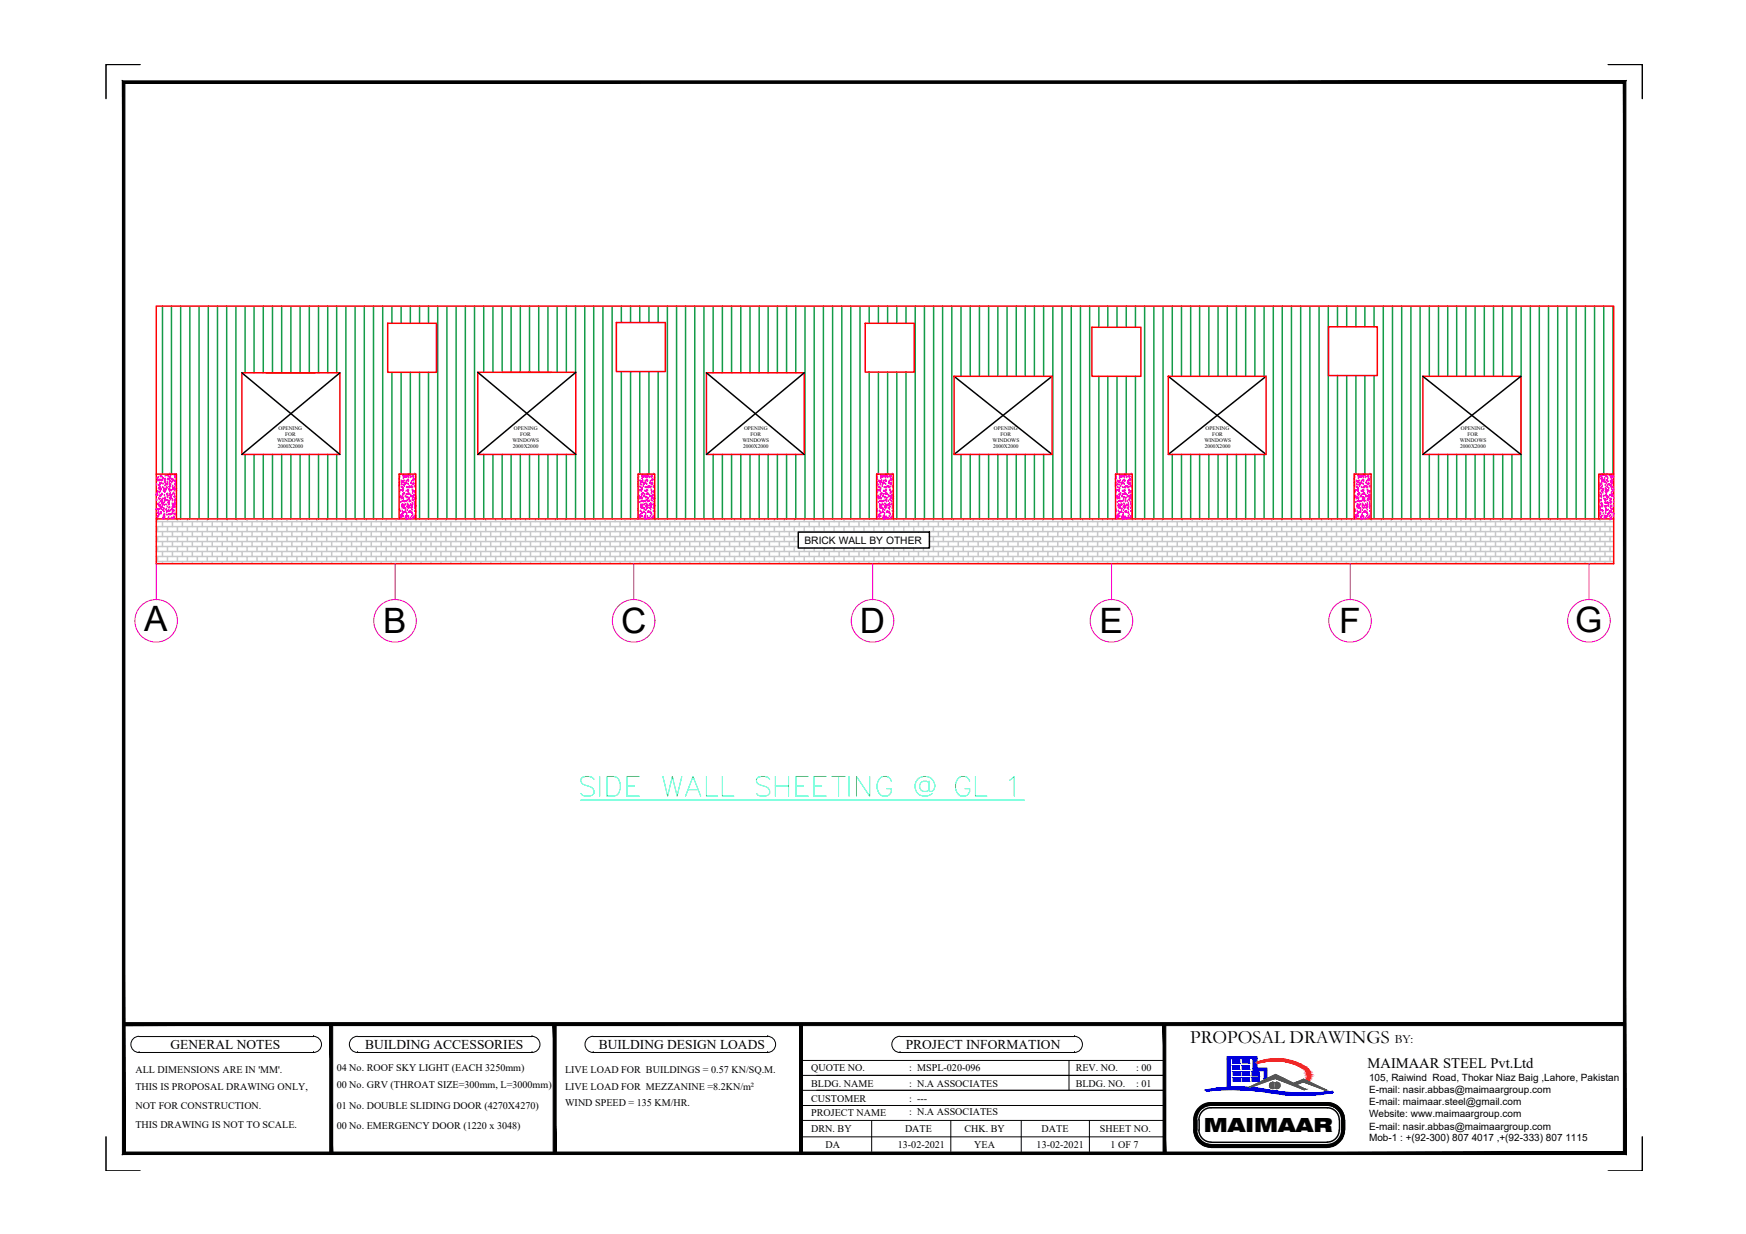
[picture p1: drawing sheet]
<svg xmlns="http://www.w3.org/2000/svg" width="297mm" height="210mm" viewBox="0 0 297 210" stroke-linecap="round" stroke-linejoin="round" font-family="sans-serif">
<defs><g id="words">
<text font-size="7.5" fill="#00ffbf" x="98.1" y="137.2">SIDE WALL SHEETING @ GL 1</text>
<g font-size="6">
<text x="24.6" y="107.3">A</text>
<text x="65.2" y="107.7">B</text>
<text x="105.7" y="107.7">C</text>
<text x="146.3" y="107.7">D</text>
<text x="187.1" y="107.7">E</text>
<text x="227.8" y="107.7">F</text>
<text x="268" y="107.5">G</text>
</g>
<text font-size="3.3" x="204.8" y="192.5">MAIMAAR</text>
<text font-size="3.2" x="202.5" y="177.5">PROPOSAL DRAWINGS</text>
<text font-size="2.5" x="232.7" y="181.6">MAIMAAR STEEL Pvt.Ltd</text>
<g font-size="2.3">
<text x="29" y="178.4">GENERAL NOTES</text>
<text x="62.1" y="178.4">BUILDING ACCESSORIES</text>
<text x="101.9" y="178.4">BUILDING DESIGN LOADS</text>
<text x="154.1" y="178.4">PROJECT INFORMATION</text>
</g>
<text font-size="2.1" x="237.3" y="177.5">BY:</text>
<g font-size="1.7">
<text x="136.9" y="92.6">BRICK WALL BY OTHER</text>
<text x="23" y="182.6">ALL DIMENSIONS ARE IN 'MM'.</text>
<text x="23" y="185.5">THIS IS PROPOSAL DRAWING ONLY,</text>
<text x="57.3" y="182.2">04 No. ROOF SKY LIGHT (EACH 3250mm)</text>
<text x="57.3" y="185">00 No. GRV (THROAT SIZE=300mm, L=3000mm)</text>
<text x="96.1" y="182.6">LIVE LOAD FOR BUILDINGS = 0.57 KN/SQ.M.</text>
<text x="96.1" y="185.5">LIVE LOAD FOR MEZZANINE =8.2KN/m²</text>
<text x="138" y="182.2">QUOTE NO.</text>
<text x="138" y="184.8">BLDG. NAME</text>
<text x="154.7" y="184.8">: N.A ASSOCIATES</text>
<text x="154.7" y="182.2">: MSPL-020-096</text>
<text x="183" y="182.2">REV. NO.</text>
<text x="183" y="184.8">BLDG. NO.</text>
<text x="193.3" y="182.2">: 00</text>
<text x="193.3" y="184.8">: 01</text>
<text x="232.9" y="183.9">105, Raiwind Road, Thokar Niaz Baig ,Lahore, Pakistan</text>
<text x="232.9" y="185.9">E-mail: nasir.abbas@maimaargroup.com</text>
<text x="23" y="188.7">NOT FOR CONSTRUCTION.</text>
<text x="23" y="191.9">THIS DRAWING IS NOT TO SCALE.</text>
<text x="57.3" y="188.6">01 No. DOUBLE SLIDING DOOR (4270X4270)</text>
<text x="96.1" y="188.2">WIND SPEED = 135 KM/HR.</text>
<text x="138" y="187.4">CUSTOMER</text>
<text x="138" y="189.9">PROJECT NAME</text>
<text x="154.7" y="187.4">: ---</text>
<text x="154.7" y="189.7">: N.A ASSOCIATES</text>
<text x="232.9" y="188">E-mail: maimaar.steel@gmail.com</text>
<text x="232.9" y="190.1">Website: www.maimaargroup.com</text>
<text x="57.3" y="192.1">00 No. EMERGENCY DOOR (1220 x 3048)</text>
<text x="138" y="192.6">DRN. BY</text>
<text x="140.4" y="195.2">DA</text>
<text x="152.7" y="195.2">13-02-2021</text>
<text x="154" y="192.6">DATE</text>
<text x="164.1" y="192.6">CHK. BY</text>
<text x="165.7" y="195.3">YEA</text>
<text x="176.4" y="195.2">13-02-2021</text>
<text x="177.2" y="192.6">DATE</text>
<text x="187.1" y="192.6">SHEET NO.</text>
<text x="188.9" y="195.2">1 OF 7</text>
<text x="232.9" y="192.2">E-mail: nasir.abbas@maimaargroup.com</text>
<text x="232.9" y="194.1">Mob-1 : +(92-300) 807 4017 ,+(92-333) 807 1115</text>
</g>
<g font-size=".9">
<text x="47.2" y="75.2">WINDOWS</text>
<text x="47.2" y="76.2">2000X2000</text>
<text x="47.4" y="73.1">OPENING</text>
<text x="48.5" y="74.1">FOR</text>
<text x="87.2" y="75.2">WINDOWS</text>
<text x="87.2" y="76.2">2000X2000</text>
<text x="87.4" y="73.1">OPENING</text>
<text x="88.5" y="74.1">FOR</text>
<text x="126.3" y="75.2">WINDOWS</text>
<text x="126.4" y="76.2">2000X2000</text>
<text x="126.6" y="73.1">OPENING</text>
<text x="127.7" y="74.1">FOR</text>
<text x="168.9" y="75.2">WINDOWS</text>
<text x="169" y="76.2">2000X2000</text>
<text x="169.1" y="73.1">OPENING</text>
<text x="170.2" y="74.1">FOR</text>
<text x="204.9" y="75.2">WINDOWS</text>
<text x="205" y="76.2">2000X2000</text>
<text x="205.1" y="73.1">OPENING</text>
<text x="206.2" y="74.1">FOR</text>
<text x="248.3" y="75.2">WINDOWS</text>
<text x="248.4" y="76.2">2000X2000</text>
<text x="248.5" y="73.1">OPENING</text>
<text x="249.7" y="74.1">FOR</text>
</g>
</g></defs>
<!-- layer: Thin -->
<g fill="none" stroke="#c7c8ca" stroke-width=".25">
<path d="M26.6 88.7h247.9M26.6 89.6h247.9M26.6 90.4h247.9M26.6 91.3h109.2M26.6 92.1h109.2M26.6 93h109.2M26.6 93.8h247.9M26.6 94.7h247.9M26.6 95.5h247.9M26.8 88.3v.4M26.8 89.6v.8M26.8 91.3v.8"/>
<path d="M26.8 93v.8M26.8 94.7v.8M27.6 88.7v.9M27.6 90.4v.9M27.6 92.1v.9M27.6 93.8v.9M27.6 95.5v.4M28.5 88.3v.4M28.5 89.6v.8M28.5 91.3v.8M28.5 93v.8M28.5 94.7v.8"/>
<path d="M29.3 88.7v.9M29.3 90.4v.9M29.3 92.1v.9M29.3 93.8v.9M29.3 95.5v.4M30.2 88.3v.4M30.2 89.6v.8M30.2 91.3v.8M30.2 93v.8M30.2 94.7v.8M31 88.7v.9M31 90.4v.9"/>
<path d="M31 92.1v.9M31 93.8v.9M31 95.5v.4M31.9 88.3v.4M31.9 89.6v.8M31.9 91.3v.8M31.9 93v.8M31.9 94.7v.8M32.7 88.7v.9M32.7 90.4v.9M32.7 92.1v.9M32.7 93.8v.9"/>
<path d="M32.7 95.5v.4M33.6 88.3v.4M33.6 89.6v.8M33.6 91.3v.8M33.6 93v.8M33.6 94.7v.8M34.4 88.7v.9M34.4 90.4v.9M34.4 92.1v.9M34.4 93.8v.9M34.4 95.5v.4M35.3 88.3v.4"/>
<path d="M35.3 89.6v.8M35.3 91.3v.8M35.3 93v.8M35.3 94.7v.8M36.1 88.7v.9M36.1 90.4v.9M36.1 92.1v.9M36.1 93.8v.9M36.1 95.5v.4M37 88.3v.4M37 89.6v.8M37 91.3v.8"/>
<path d="M37 93v.8M37 94.7v.8M37.8 88.7v.9M37.8 90.4v.9M37.8 92.1v.9M37.8 93.8v.9M37.8 95.5v.4M38.7 88.3v.4M38.7 89.6v.8M38.7 91.3v.8M38.7 93v.8M38.7 94.7v.8"/>
<path d="M39.5 88.7v.9M39.5 90.4v.9M39.5 92.1v.9M39.5 93.8v.9M39.5 95.5v.4M40.3 88.3v.4M40.3 89.6v.8M40.3 91.3v.8M40.3 93v.8M40.3 94.7v.8M41.2 88.7v.9M41.2 90.4v.9"/>
<path d="M41.2 92.1v.9M41.2 93.8v.9M41.2 95.5v.4M42 88.3v.4M42 89.6v.8M42 91.3v.8M42 93v.8M42 94.7v.8M42.9 88.7v.9M42.9 90.4v.9M42.9 92.1v.9M42.9 93.8v.9"/>
<path d="M42.9 95.5v.4M43.7 88.3v.4M43.7 89.6v.8M43.7 91.3v.8M43.7 93v.8M43.7 94.7v.8M44.6 88.7v.9M44.6 90.4v.9M44.6 92.1v.9M44.6 93.8v.9M44.6 95.5v.4M45.4 88.3v.4"/>
<path d="M45.4 89.6v.8M45.4 91.3v.8M45.4 93v.8M45.4 94.7v.8M46.3 88.7v.9M46.3 90.4v.9M46.3 92.1v.9M46.3 93.8v.9M46.3 95.5v.4M47.1 88.3v.4M47.1 89.6v.8M47.1 91.3v.8"/>
<path d="M47.1 93v.8M47.1 94.7v.8M48 88.7v.9M48 90.4v.9M48 92.1v.9M48 93.8v.9M48 95.5v.4M48.8 88.3v.4M48.8 89.6v.8M48.8 91.3v.8M48.8 93v.8M48.8 94.7v.8"/>
<path d="M49.7 88.7v.9M49.7 90.4v.9M49.7 92.1v.9M49.7 93.8v.9M49.7 95.5v.4M50.5 88.3v.4M50.5 89.6v.8M50.5 91.3v.8M50.5 93v.8M50.5 94.7v.8M51.4 88.7v.9M51.4 90.4v.9"/>
<path d="M51.4 92.1v.9M51.4 93.8v.9M51.4 95.5v.4M52.2 88.3v.4M52.2 89.6v.8M52.2 91.3v.8M52.2 93v.8M52.2 94.7v.8M53 88.7v.9M53 90.4v.9M53 92.1v.9M53 93.8v.9"/>
<path d="M53 95.5v.4M53.9 88.3v.4M53.9 89.6v.8M53.9 91.3v.8M53.9 93v.8M53.9 94.7v.8M54.7 88.7v.9M54.7 90.4v.9M54.7 92.1v.9M54.7 93.8v.9M54.7 95.5v.4M55.6 88.3v.4"/>
<path d="M55.6 89.6v.8M55.6 91.3v.8M55.6 93v.8M55.6 94.7v.8M56.4 88.7v.9M56.4 90.4v.9M56.4 92.1v.9M56.4 93.8v.9M56.4 95.5v.4M57.3 88.3v.4M57.3 89.6v.8M57.3 91.3v.8"/>
<path d="M57.3 93v.8M57.3 94.7v.8M58.1 88.7v.9M58.1 90.4v.9M58.1 92.1v.9M58.1 93.8v.9M58.1 95.5v.4M59 88.3v.4M59 89.6v.8M59 91.3v.8M59 93v.8M59 94.7v.8"/>
<path d="M59.8 88.7v.9M59.8 90.4v.9M59.8 92.1v.9M59.8 93.8v.9M59.8 95.5v.4M60.7 88.3v.4M60.7 89.6v.8M60.7 91.3v.8M60.7 93v.8M60.7 94.7v.8M61.5 88.7v.9M61.5 90.4v.9"/>
<path d="M61.5 92.1v.9M61.5 93.8v.9M61.5 95.5v.4M62.3 88.3v.4M62.3 89.6v.8M62.3 91.3v.8M62.3 93v.8M62.3 94.7v.8M63.2 88.7v.9M63.2 90.4v.9M63.2 92.1v.9M63.2 93.8v.9"/>
<path d="M63.2 95.5v.4M64 88.3v.4M64 89.6v.8M64 91.3v.8M64 93v.8M64 94.7v.8M64.9 88.7v.9M64.9 90.4v.9M64.9 92.1v.9M64.9 93.8v.9M64.9 95.5v.4M65.7 88.3v.4"/>
<path d="M65.7 89.6v.8M65.7 91.3v.8M65.7 93v.8M65.7 94.7v.8M66.5 88.7v.9M66.5 90.4v.9M66.5 92.1v.9M66.5 93.8v.9M66.5 95.5v.4M67.4 88.3v.4M67.4 89.6v.8M67.4 91.3v.8"/>
<path d="M67.4 93v.8M67.4 94.7v.8M68.2 88.7v.9M68.2 90.4v.9M68.2 92.1v.9M68.2 93.8v.9M68.2 95.5v.4M69.1 88.3v.4M69.1 89.6v.8M69.1 91.3v.8M69.1 93v.8M69.1 94.7v.8"/>
<path d="M69.9 88.7v.9M69.9 90.4v.9M69.9 92.1v.9M69.9 93.8v.9M69.9 95.5v.4M70.8 88.3v.4M70.8 89.6v.8M70.8 91.3v.8M70.8 93v.8M70.8 94.7v.8M71.6 88.7v.9M71.6 90.4v.9"/>
<path d="M71.6 92.1v.9M71.6 93.8v.9M71.6 95.5v.4M72.5 88.3v.4M72.5 89.6v.8M72.5 91.3v.8M72.5 93v.8M72.5 94.7v.8M73.3 88.7v.9M73.3 90.4v.9M73.3 92.1v.9M73.3 93.8v.9"/>
<path d="M73.3 95.5v.4M74.2 88.3v.4M74.2 89.6v.8M74.2 91.3v.8M74.2 93v.8M74.2 94.7v.8M75 88.7v.9M75 90.4v.9M75 92.1v.9M75 93.8v.9M75 95.5v.4M75.9 88.3v.4"/>
<path d="M75.9 89.6v.8M75.9 91.3v.8M75.9 93v.8M75.9 94.7v.8M76.7 88.7v.9M76.7 90.4v.9M76.7 92.1v.9M76.7 93.8v.9M76.7 95.5v.4M77.6 88.3v.4M77.6 89.6v.8M77.6 91.3v.8"/>
<path d="M77.6 93v.8M77.6 94.7v.8M78.4 88.7v.9M78.4 90.4v.9M78.4 92.1v.9M78.4 93.8v.9M78.4 95.5v.4M79.2 88.3v.4M79.2 89.6v.8M79.2 91.3v.8M79.2 93v.8M79.2 94.7v.8"/>
<path d="M80.1 88.7v.9M80.1 90.4v.9M80.1 92.1v.9M80.1 93.8v.9M80.1 95.5v.4M80.9 88.3v.4M80.9 89.6v.8M80.9 91.3v.8M80.9 93v.8M80.9 94.7v.8M81.8 88.7v.9M81.8 90.4v.9"/>
<path d="M81.8 92.1v.9M81.8 93.8v.9M81.8 95.5v.4M82.6 88.3v.4M82.6 89.6v.8M82.6 91.3v.8M82.6 93v.8M82.6 94.7v.8M83.5 88.7v.9M83.5 90.4v.9M83.5 92.1v.9M83.5 93.8v.9"/>
<path d="M83.5 95.5v.4M84.3 88.3v.4M84.3 89.6v.8M84.3 91.3v.8M84.3 93v.8M84.3 94.7v.8M85.2 88.7v.9M85.2 90.4v.9M85.2 92.1v.9M85.2 93.8v.9M85.2 95.5v.4M86 88.3v.4"/>
<path d="M86 89.6v.8M86 91.3v.8M86 93v.8M86 94.7v.8M86.9 88.7v.9M86.9 90.4v.9M86.9 92.1v.9M86.9 93.8v.9M86.9 95.5v.4M87.7 88.3v.4M87.7 89.6v.8M87.7 91.3v.8"/>
<path d="M87.7 93v.8M87.7 94.7v.8M88.6 88.7v.9M88.6 90.4v.9M88.6 92.1v.9M88.6 93.8v.9M88.6 95.5v.4M89.4 88.3v.4M89.4 89.6v.8M89.4 91.3v.8M89.4 93v.8M89.4 94.7v.8"/>
<path d="M90.3 88.7v.9M90.3 90.4v.9M90.3 92.1v.9M90.3 93.8v.9M90.3 95.5v.4M91.1 88.3v.4M91.1 89.6v.8M91.1 91.3v.8M91.1 93v.8M91.1 94.7v.8M91.9 88.7v.9M91.9 90.4v.9"/>
<path d="M91.9 92.1v.9M91.9 93.8v.9M91.9 95.5v.4M92.8 88.3v.4M92.8 89.6v.8M92.8 91.3v.8M92.8 93v.8M92.8 94.7v.8M93.6 88.7v.9M93.6 90.4v.9M93.6 92.1v.9M93.6 93.8v.9"/>
<path d="M93.6 95.5v.4M94.5 88.3v.4M94.5 89.6v.8M94.5 91.3v.8M94.5 93v.8M94.5 94.7v.8M95.3 88.7v.9M95.3 90.4v.9M95.3 92.1v.9M95.3 93.8v.9M95.3 95.5v.4M96.2 88.3v.4"/>
<path d="M96.2 89.6v.8M96.2 91.3v.8M96.2 93v.8M96.2 94.7v.8M97 88.7v.9M97 90.4v.9M97 92.1v.9M97 93.8v.9M97 95.5v.4M97.9 88.3v.4M97.9 89.6v.8M97.9 91.3v.8"/>
<path d="M97.9 93v.8M97.9 94.7v.8M98.7 88.7v.9M98.7 90.4v.9M98.7 92.1v.9M98.7 93.8v.9M98.7 95.5v.4M99.6 88.3v.4M99.6 89.6v.8M99.6 91.3v.8M99.6 93v.8M99.6 94.7v.8"/>
<path d="M100.4 88.7v.9M100.4 90.4v.9M100.4 92.1v.9M100.4 93.8v.9M100.4 95.5v.4M101.3 88.3v.4M101.3 89.6v.8M101.3 91.3v.8M101.3 93v.8M101.3 94.7v.8M102.1 88.7v.9M102.1 90.4v.9"/>
<path d="M102.1 92.1v.9M102.1 93.8v.9M102.1 95.5v.4M103 88.3v.4M103 89.6v.8M103 91.3v.8M103 93v.8M103 94.7v.8M103.8 88.7v.9M103.8 90.4v.9M103.8 92.1v.9M103.8 93.8v.9"/>
<path d="M103.8 95.5v.4M104.6 88.3v.4M104.6 89.6v.8M104.6 91.3v.8M104.6 93v.8M104.6 94.7v.8M105.5 88.7v.9M105.5 90.4v.9M105.5 92.1v.9M105.5 93.8v.9M105.5 95.5v.4M106.3 88.3v.4"/>
<path d="M106.3 89.6v.8M106.3 91.3v.8M106.3 93v.8M106.3 94.7v.8M107.2 88.7v.9M107.2 90.4v.9M107.2 92.1v.9M107.2 93.8v.9M107.2 95.5v.4M108 88.3v.4M108 89.6v.8M108 91.3v.8"/>
<path d="M108 93v.8M108 94.7v.8M108.9 88.7v.9M108.9 90.4v.9M108.9 92.1v.9M108.9 93.8v.9M108.9 95.5v.4M109.7 88.3v.4M109.7 89.6v.8M109.7 91.3v.8M109.7 93v.8M109.7 94.7v.8"/>
<path d="M110.6 88.7v.9M110.6 90.4v.9M110.6 92.1v.9M110.6 93.8v.9M110.6 95.5v.4M111.4 88.3v.4M111.4 89.6v.8M111.4 91.3v.8M111.4 93v.8M111.4 94.7v.8M112.3 88.7v.9M112.3 90.4v.9"/>
<path d="M112.3 92.1v.9M112.3 93.8v.9M112.3 95.5v.4M113.1 88.3v.4M113.1 89.6v.8M113.1 91.3v.8M113.1 93v.8M113.1 94.7v.8M114 88.7v.9M114 90.4v.9M114 92.1v.9M114 93.8v.9"/>
<path d="M114 95.5v.4M114.8 88.3v.4M114.8 89.6v.8M114.8 91.3v.8M114.8 93v.8M114.8 94.7v.8M115.7 88.7v.9M115.7 90.4v.9M115.7 92.1v.9M115.7 93.8v.9M115.7 95.5v.4M116.5 88.3v.4"/>
<path d="M116.5 89.6v.8M116.5 91.3v.8M116.5 93v.8M116.5 94.7v.8M117.3 88.7v.9M117.3 90.4v.9M117.3 92.1v.9M117.3 93.8v.9M117.3 95.5v.4M118.2 88.3v.4M118.2 89.6v.8M118.2 91.3v.8"/>
<path d="M118.2 93v.8M118.2 94.7v.8M119 88.7v.9M119 90.4v.9M119 92.1v.9M119 93.8v.9M119 95.5v.4M119.9 88.3v.4M119.9 89.6v.8M119.9 91.3v.8M119.9 93v.8M119.9 94.7v.8"/>
<path d="M120.7 88.7v.9M120.7 90.4v.9M120.7 92.1v.9M120.7 93.8v.9M120.7 95.5v.4M121.6 88.3v.4M121.6 89.6v.8M121.6 91.3v.8M121.6 93v.8M121.6 94.7v.8M122.4 88.7v.9M122.4 90.4v.9"/>
<path d="M122.4 92.1v.9M122.4 93.8v.9M122.4 95.5v.4M123.3 88.3v.4M123.3 89.6v.8M123.3 91.3v.8M123.3 93v.8M123.3 94.7v.8M124.1 88.7v.9M124.1 90.4v.9M124.1 92.1v.9M124.1 93.8v.9"/>
<path d="M124.1 95.5v.4M125 88.3v.4M125 89.6v.8M125 91.3v.8M125 93v.8M125 94.7v.8M125.8 88.7v.9M125.8 90.4v.9M125.8 92.1v.9M125.8 93.8v.9M125.8 95.5v.4M126.7 88.3v.4"/>
<path d="M126.7 89.6v.8M126.7 91.3v.8M126.7 93v.8M126.7 94.7v.8M127.5 88.7v.9M127.5 90.4v.9M127.5 92.1v.9M127.5 93.8v.9M127.5 95.5v.4M128.4 88.3v.4M128.4 89.6v.8M128.4 91.3v.8"/>
<path d="M128.4 93v.8M128.4 94.7v.8M129.2 88.7v.9M129.2 90.4v.9M129.2 92.1v.9M129.2 93.8v.9M129.2 95.5v.4M130 88.3v.4M130 89.6v.8M130 91.3v.8M130 93v.8M130 94.7v.8"/>
<path d="M130.9 88.7v.9M130.9 90.4v.9M130.9 92.1v.9M130.9 93.8v.9M130.9 95.5v.4M131.7 88.3v.4M131.7 89.6v.8M131.7 91.3v.8M131.7 93v.8M131.7 94.7v.8M132.6 88.7v.9M132.6 90.4v.9"/>
<path d="M132.6 92.1v.9M132.6 93.8v.9M132.6 95.5v.4M133.4 88.3v.4M133.4 89.6v.8M133.4 91.3v.8M133.4 93v.8M133.4 94.7v.8M134.3 88.7v.9M134.3 90.4v.9M134.3 92.1v.9M134.3 93.8v.9"/>
<path d="M134.3 95.5v.4M135.1 88.3v.4M135.1 89.6v.8M135.1 91.3v.8M135.1 93v.8M135.1 94.7v.8M136 88.7v.9M136 90.4v.1M136 93.8v.9M136 95.5v.4M136.8 88.3v.4M136.8 89.6v.8"/>
<path d="M136.8 93.3v.5M136.8 94.7v.8M137.7 88.7v.9M137.7 90.4v.1M137.7 93.8v.9M137.7 95.5v.4M138.5 88.3v.4M138.5 89.6v.8M138.5 93.3v.5M138.5 94.7v.8M139.4 88.7v.9M139.4 90.4v.1"/>
<path d="M139.4 93.8v.9M139.4 95.5v.4M140.2 88.3v.4M140.2 89.6v.8M140.2 93.3v.5M140.2 94.7v.8M141.1 88.7v.9M141.1 90.4v.1M141.1 93.8v.9M141.1 95.5v.4M141.9 88.3v.4M141.9 89.6v.8"/>
<path d="M141.9 93.3v.5M141.9 94.7v.8M142.7 88.7v.9M142.7 90.4v.1M142.7 93.8v.9M142.7 95.5v.4M143.6 88.3v.4M143.6 89.6v.8M143.6 93.3v.5M143.6 94.7v.8M144.4 88.7v.9M144.4 90.4v.1"/>
<path d="M144.4 93.8v.9M144.4 95.5v.4M145.3 88.3v.4M145.3 89.6v.8M145.3 93.3v.5M145.3 94.7v.8M146.1 88.7v.9M146.1 90.4v.1M146.1 93.8v.9M146.1 95.5v.4M147 88.3v.4M147 89.6v.8"/>
<path d="M147 93.3v.5M147 94.7v.8M147.8 88.7v.9M147.8 90.4v.1M147.8 93.8v.9M147.8 95.5v.4M148.7 88.3v.4M148.7 89.6v.8M148.7 93.3v.5M148.7 94.7v.8M149.5 88.7v.9M149.5 90.4v.1"/>
<path d="M149.5 93.8v.9M149.5 95.5v.4M150.4 88.3v.4M150.4 89.6v.8M150.4 93.3v.5M150.4 94.7v.8M151.2 88.7v.9M151.2 90.4v.1M151.2 93.8v.9M151.2 95.5v.4M152.1 88.3v.4M152.1 89.6v.8"/>
<path d="M152.1 93.3v.5M152.1 94.7v.8M152.9 88.7v.9M152.9 90.4v.1M152.9 93.8v.9M152.9 95.5v.4M153.8 88.3v.4M153.8 89.6v.8M153.8 93.3v.5M153.8 94.7v.8M154.6 88.7v.9M154.6 90.4v.1"/>
<path d="M154.6 93.8v.9M154.6 95.5v.4M155.4 88.3v.4M155.4 89.6v.8M155.4 93.3v.5M155.4 94.7v.8M156.3 88.7v.9M156.3 90.4v.1M156.3 93.8v.9M156.3 95.5v.4M157.1 88.3v.4M157.1 89.6v.8"/>
<path d="M157.1 93.3v.5M157.1 94.7v.8M157.9 88.7v.9M157.9 90.4v.1M157.9 93.8v.9M157.9 95.5v.4M158.1 91.3h116.4M158.1 92.1h116.4M158.1 93h116.4M158.8 88.3v.4M158.8 89.6v.8M158.8 91.3v.8"/>
<path d="M158.8 93v.8M158.8 94.7v.8M159.6 88.7v.9M159.6 90.4v.9M159.6 92.1v.9M159.6 93.8v.9M159.6 95.5v.4M160.5 88.3v.4M160.5 89.6v.8M160.5 91.3v.8M160.5 93v.8M160.5 94.7v.8"/>
<path d="M161.3 88.7v.9M161.3 90.4v.9M161.3 92.1v.9M161.3 93.8v.9M161.3 95.5v.4M162.2 88.3v.4M162.2 89.6v.8M162.2 91.3v.8M162.2 93v.8M162.2 94.7v.8M163 88.7v.9M163 90.4v.9"/>
<path d="M163 92.1v.9M163 93.8v.9M163 95.5v.4M163.9 88.3v.4M163.9 89.6v.8M163.9 91.3v.8M163.9 93v.8M163.9 94.7v.8M164.7 88.7v.9M164.7 90.4v.9M164.7 92.1v.9M164.7 93.8v.9"/>
<path d="M164.7 95.5v.4M165.6 88.3v.4M165.6 89.6v.8M165.6 91.3v.8M165.6 93v.8M165.6 94.7v.8M166.4 88.7v.9M166.4 90.4v.9M166.4 92.1v.9M166.4 93.8v.9M166.4 95.5v.4M167.3 88.3v.4"/>
<path d="M167.3 89.6v.8M167.3 91.3v.8M167.3 93v.8M167.3 94.7v.8M168.1 88.7v.9M168.1 90.4v.9M168.1 92.1v.9M168.1 93.8v.9M168.1 95.5v.4M169 88.3v.4M169 89.6v.8M169 91.3v.8"/>
<path d="M169 93v.8M169 94.7v.8M169.8 88.7v.9M169.8 90.4v.9M169.8 92.1v.9M169.8 93.8v.9M169.8 95.5v.4M170.6 88.3v.4M170.6 89.6v.8M170.6 91.3v.8M170.6 93v.8M170.6 94.7v.8"/>
<path d="M171.5 88.7v.9M171.5 90.4v.9M171.5 92.1v.9M171.5 93.8v.9M171.5 95.5v.4M172.3 88.3v.4M172.3 89.6v.8M172.3 91.3v.8M172.3 93v.8M172.3 94.7v.8M173.2 88.7v.9M173.2 90.4v.9"/>
<path d="M173.2 92.1v.9M173.2 93.8v.9M173.2 95.5v.4M174 88.3v.4M174 89.6v.8M174 91.3v.8M174 93v.8M174 94.7v.8M174.9 88.7v.9M174.9 90.4v.9M174.9 92.1v.9M174.9 93.8v.9"/>
<path d="M174.9 95.5v.4M175.7 88.3v.4M175.7 89.6v.8M175.7 91.3v.8M175.7 93v.8M175.7 94.7v.8M176.6 88.7v.9M176.6 90.4v.9M176.6 92.1v.9M176.6 93.8v.9M176.6 95.5v.4M177.4 88.3v.4"/>
<path d="M177.4 89.6v.8M177.4 91.3v.8M177.4 93v.8M177.4 94.7v.8M178.3 88.7v.9M178.3 90.4v.9M178.3 92.1v.9M178.3 93.8v.9M178.3 95.5v.4M179.1 88.3v.4M179.1 89.6v.8M179.1 91.3v.8"/>
<path d="M179.1 93v.8M179.1 94.7v.8M180 88.7v.9M180 90.4v.9M180 92.1v.9M180 93.8v.9M180 95.5v.4M180.8 88.3v.4M180.8 89.6v.8M180.8 91.3v.8M180.8 93v.8M180.8 94.7v.8"/>
<path d="M181.7 88.7v.9M181.7 90.4v.9M181.7 92.1v.9M181.7 93.8v.9M181.7 95.5v.4M182.5 88.3v.4M182.5 89.6v.8M182.5 91.3v.8M182.5 93v.8M182.5 94.7v.8M183.3 88.7v.9M183.3 90.4v.9"/>
<path d="M183.3 92.1v.9M183.3 93.8v.9M183.3 95.5v.4M184.2 88.3v.4M184.2 89.6v.8M184.2 91.3v.8M184.2 93v.8M184.2 94.7v.8M185 88.7v.9M185 90.4v.9M185 92.1v.9M185 93.8v.9"/>
<path d="M185 95.5v.4M185.9 88.3v.4M185.9 89.6v.8M185.9 91.3v.8M185.9 93v.8M185.9 94.7v.8M186.7 88.7v.9M186.7 90.4v.9M186.7 92.1v.9M186.7 93.8v.9M186.7 95.5v.4M187.6 88.3v.4"/>
<path d="M187.6 89.6v.8M187.6 91.3v.8M187.6 93v.8M187.6 94.7v.8M188.4 88.7v.9M188.4 90.4v.9M188.4 92.1v.9M188.4 93.8v.9M188.4 95.5v.4M189.3 88.3v.4M189.3 89.6v.8M189.3 91.3v.8"/>
<path d="M189.3 93v.8M189.3 94.7v.8M190.1 88.7v.9M190.1 90.4v.9M190.1 92.1v.9M190.1 93.8v.9M190.1 95.5v.4M191 88.3v.4M191 89.6v.8M191 91.3v.8M191 93v.8M191 94.7v.8"/>
<path d="M191.8 88.7v.9M191.8 90.4v.9M191.8 92.1v.9M191.8 93.8v.9M191.8 95.5v.4M192.7 88.3v.4M192.7 89.6v.8M192.7 91.3v.8M192.7 93v.8M192.7 94.7v.8M193.5 88.7v.9M193.5 90.4v.9"/>
<path d="M193.5 92.1v.9M193.5 93.8v.9M193.5 95.5v.4M194.4 88.3v.4M194.4 89.6v.8M194.4 91.3v.8M194.4 93v.8M194.4 94.7v.8M195.2 88.7v.9M195.2 90.4v.9M195.2 92.1v.9M195.2 93.8v.9"/>
<path d="M195.2 95.5v.4M196 88.3v.4M196 89.6v.8M196 91.3v.8M196 93v.8M196 94.7v.8M196.9 88.7v.9M196.9 90.4v.9M196.9 92.1v.9M196.9 93.8v.9M196.9 95.5v.4M197.7 88.3v.4"/>
<path d="M197.7 89.6v.8M197.7 91.3v.8M197.7 93v.8M197.7 94.7v.8M198.6 88.7v.9M198.6 90.4v.9M198.6 92.1v.9M198.6 93.8v.9M198.6 95.5v.4M199.4 88.3v.4M199.4 89.6v.8M199.4 91.3v.8"/>
<path d="M199.4 93v.8M199.4 94.7v.8M200.3 88.7v.9M200.3 90.4v.9M200.3 92.1v.9M200.3 93.8v.9M200.3 95.5v.4M201.1 88.3v.4M201.1 89.6v.8M201.1 91.3v.8M201.1 93v.8M201.1 94.7v.8"/>
<path d="M202 88.7v.9M202 90.4v.9M202 92.1v.9M202 93.8v.9M202 95.5v.4M202.8 88.3v.4M202.8 89.6v.8M202.8 91.3v.8M202.8 93v.8M202.8 94.7v.8M203.7 88.7v.9M203.7 90.4v.9"/>
<path d="M203.7 92.1v.9M203.7 93.8v.9M203.7 95.5v.4M204.5 88.3v.4M204.5 89.6v.8M204.5 91.3v.8M204.5 93v.8M204.5 94.7v.8M205.4 88.7v.9M205.4 90.4v.9M205.4 92.1v.9M205.4 93.8v.9"/>
<path d="M205.4 95.5v.4M206.2 88.3v.4M206.2 89.6v.8M206.2 91.3v.8M206.2 93v.8M206.2 94.7v.8M207.1 88.7v.9M207.1 90.4v.9M207.1 92.1v.9M207.1 93.8v.9M207.1 95.5v.4M207.9 88.3v.4"/>
<path d="M207.9 89.6v.8M207.9 91.3v.8M207.9 93v.8M207.9 94.7v.8M208.7 88.7v.9M208.7 90.4v.9M208.7 92.1v.9M208.7 93.8v.9M208.7 95.5v.4M209.6 88.3v.4M209.6 89.6v.8M209.6 91.3v.8"/>
<path d="M209.6 93v.8M209.6 94.7v.8M210.4 88.7v.9M210.4 90.4v.9M210.4 92.1v.9M210.4 93.8v.9M210.4 95.5v.4M211.3 88.3v.4M211.3 89.6v.8M211.3 91.3v.8M211.3 93v.8M211.3 94.7v.8"/>
<path d="M212.1 88.7v.9M212.1 90.4v.9M212.1 92.1v.9M212.1 93.8v.9M212.1 95.5v.4M213 88.3v.4M213 89.6v.8M213 91.3v.8M213 93v.8M213 94.7v.8M213.8 88.7v.9M213.8 90.4v.9"/>
<path d="M213.8 92.1v.9M213.8 93.8v.9M213.8 95.5v.4M214.7 88.3v.4M214.7 89.6v.8M214.7 91.3v.8M214.7 93v.8M214.7 94.7v.8M215.5 88.7v.9M215.5 90.4v.9M215.5 92.1v.9M215.5 93.8v.9"/>
<path d="M215.5 95.5v.4M216.4 88.3v.4M216.4 89.6v.8M216.4 91.3v.8M216.4 93v.8M216.4 94.7v.8M217.2 88.7v.9M217.2 90.4v.9M217.2 92.1v.9M217.2 93.8v.9M217.2 95.5v.4M218.1 88.3v.4"/>
<path d="M218.1 89.6v.8M218.1 91.3v.8M218.1 93v.8M218.1 94.7v.8M218.9 88.7v.9M218.9 90.4v.9M218.9 92.1v.9M218.9 93.8v.9M218.9 95.5v.4M219.8 88.3v.4M219.8 89.6v.8M219.8 91.3v.8"/>
<path d="M219.8 93v.8M219.8 94.7v.8M220.6 88.7v.9M220.6 90.4v.9M220.6 92.1v.9M220.6 93.8v.9M220.6 95.5v.4M221.4 88.3v.4M221.4 89.6v.8M221.4 91.3v.8M221.4 93v.8M221.4 94.7v.8"/>
<path d="M222.3 88.7v.9M222.3 90.4v.9M222.3 92.1v.9M222.3 93.8v.9M222.3 95.5v.4M223.1 88.3v.4M223.1 89.6v.8M223.1 91.3v.8M223.1 93v.8M223.1 94.7v.8M224 88.7v.9M224 90.4v.9"/>
<path d="M224 92.1v.9M224 93.8v.9M224 95.5v.4M224.8 88.3v.4M224.8 89.6v.8M224.8 91.3v.8M224.8 93v.8M224.8 94.7v.8M225.7 88.7v.9M225.7 90.4v.9M225.7 92.1v.9M225.7 93.8v.9"/>
<path d="M225.7 95.5v.4M226.5 88.3v.4M226.5 89.6v.8M226.5 91.3v.8M226.5 93v.8M226.5 94.7v.8M227.4 88.7v.9M227.4 90.4v.9M227.4 92.1v.9M227.4 93.8v.9M227.4 95.5v.4M228.2 88.3v.4"/>
<path d="M228.2 89.6v.8M228.2 91.3v.8M228.2 93v.8M228.2 94.7v.8M229.1 88.7v.9M229.1 90.4v.9M229.1 92.1v.9M229.1 93.8v.9M229.1 95.5v.4M229.9 88.3v.4M229.9 89.6v.8M229.9 91.3v.8"/>
<path d="M229.9 93v.8M229.9 94.7v.8M230.8 88.7v.9M230.8 90.4v.9M230.8 92.1v.9M230.8 93.8v.9M230.8 95.5v.4M231.6 88.3v.4M231.6 89.6v.8M231.6 91.3v.8M231.6 93v.8M231.6 94.7v.8"/>
<path d="M232.5 88.7v.9M232.5 90.4v.9M232.5 92.1v.9M232.5 93.8v.9M232.5 95.5v.4M233.3 88.3v.4M233.3 89.6v.8M233.3 91.3v.8M233.3 93v.8M233.3 94.7v.8M234.1 88.7v.9M234.1 90.4v.9"/>
<path d="M234.1 92.1v.9M234.1 93.8v.9M234.1 95.5v.4M235 88.3v.4M235 89.6v.8M235 91.3v.8M235 93v.8M235 94.7v.8M235.8 88.7v.9M235.8 90.4v.9M235.8 92.1v.9M235.8 93.8v.9"/>
<path d="M235.8 95.5v.4M236.7 88.3v.4M236.7 89.6v.8M236.7 91.3v.8M236.7 93v.8M236.7 94.7v.8M237.5 88.7v.9M237.5 90.4v.9M237.5 92.1v.9M237.5 93.8v.9M237.5 95.5v.4M238.4 88.3v.4"/>
<path d="M238.4 89.6v.8M238.4 91.3v.8M238.4 93v.8M238.4 94.7v.8M239.2 88.7v.9M239.2 90.4v.9M239.2 92.1v.9M239.2 93.8v.9M239.2 95.5v.4M240.1 88.3v.4M240.1 89.6v.8M240.1 91.3v.8"/>
<path d="M240.1 93v.8M240.1 94.7v.8M240.9 88.7v.9M240.9 90.4v.9M240.9 92.1v.9M240.9 93.8v.9M240.9 95.5v.4M241.8 88.3v.4M241.8 89.6v.8M241.8 91.3v.8M241.8 93v.8M241.8 94.7v.8"/>
<path d="M242.6 88.7v.9M242.6 90.4v.9M242.6 92.1v.9M242.6 93.8v.9M242.6 95.5v.4M243.5 88.3v.4M243.5 89.6v.8M243.5 91.3v.8M243.5 93v.8M243.5 94.7v.8M244.3 88.7v.9M244.3 90.4v.9"/>
<path d="M244.3 92.1v.9M244.3 93.8v.9M244.3 95.5v.4M245.2 88.3v.4M245.2 89.6v.8M245.2 91.3v.8M245.2 93v.8M245.2 94.7v.8M246 88.7v.9M246 90.4v.9M246 92.1v.9M246 93.8v.9"/>
<path d="M246 95.5v.4M246.8 88.3v.4M246.8 89.6v.8M246.8 91.3v.8M246.8 93v.8M246.8 94.7v.8M247.7 88.7v.9M247.7 90.4v.9M247.7 92.1v.9M247.7 93.8v.9M247.7 95.5v.4M248.5 88.3v.4"/>
<path d="M248.5 89.6v.8M248.5 91.3v.8M248.5 93v.8M248.5 94.7v.8M249.4 88.7v.9M249.4 90.4v.9M249.4 92.1v.9M249.4 93.8v.9M249.4 95.5v.4M250.2 88.3v.4M250.2 89.6v.8M250.2 91.3v.8"/>
<path d="M250.2 93v.8M250.2 94.7v.8M251 88.7v.9M251 90.4v.9M251 92.1v.9M251 93.8v.9M251 95.5v.4M251.9 88.3v.4M251.9 89.6v.8M251.9 91.3v.8M251.9 93v.8M251.9 94.7v.8"/>
<path d="M252.7 88.7v.9M252.7 90.4v.9M252.7 92.1v.9M252.7 93.8v.9M252.7 95.5v.4M253.6 88.3v.4M253.6 89.6v.8M253.6 91.3v.8M253.6 93v.8M253.6 94.7v.8M254.4 88.7v.9M254.4 90.4v.9"/>
<path d="M254.4 92.1v.9M254.4 93.8v.9M254.4 95.5v.4M255.3 88.3v.4M255.3 89.6v.8M255.3 91.3v.8M255.3 93v.8M255.3 94.7v.8M256.1 88.7v.9M256.1 90.4v.9M256.1 92.1v.9M256.1 93.8v.9"/>
<path d="M256.1 95.5v.4M257 88.3v.4M257 89.6v.8M257 91.3v.8M257 93v.8M257 94.7v.8M257.8 88.7v.9M257.8 90.4v.9M257.8 92.1v.9M257.8 93.8v.9M257.8 95.5v.4M258.7 88.3v.4"/>
<path d="M258.7 89.6v.8M258.7 91.3v.8M258.7 93v.8M258.7 94.7v.8M259.5 88.7v.9M259.5 90.4v.9M259.5 92.1v.9M259.5 93.8v.9M259.5 95.5v.4M260.4 88.3v.4M260.4 89.6v.8M260.4 91.3v.8"/>
<path d="M260.4 93v.8M260.4 94.7v.8M261.2 88.7v.9M261.2 90.4v.9M261.2 92.1v.9M261.2 93.8v.9M261.2 95.5v.4M262 88.3v.4M262 89.6v.8M262 91.3v.8M262 93v.8M262 94.7v.8"/>
<path d="M262.9 88.7v.9M262.9 90.4v.9M262.9 92.1v.9M262.9 93.8v.9M262.9 95.5v.4M263.7 88.3v.4M263.7 89.6v.8M263.7 91.3v.8M263.7 93v.8M263.7 94.7v.8M264.6 88.7v.9M264.6 90.4v.9"/>
<path d="M264.6 92.1v.9M264.6 93.8v.9M264.6 95.5v.4M265.4 88.3v.4M265.4 89.6v.8M265.4 91.3v.8M265.4 93v.8M265.4 94.7v.8M266.3 88.7v.9M266.3 90.4v.9M266.3 92.1v.9M266.3 93.8v.9"/>
<path d="M266.3 95.5v.4M267.1 88.3v.4M267.1 89.6v.8M267.1 91.3v.8M267.1 93v.8M267.1 94.7v.8M268 88.7v.9M268 90.4v.9M268 92.1v.9M268 93.8v.9M268 95.5v.4M268.8 88.3v.4"/>
<path d="M268.8 89.6v.8M268.8 91.3v.8M268.8 93v.8M268.8 94.7v.8M269.7 88.7v.9M269.7 90.4v.9M269.7 92.1v.9M269.7 93.8v.9M269.7 95.5v.4M270.5 88.3v.4M270.5 89.6v.8M270.5 91.3v.8"/>
<path d="M270.5 93v.8M270.5 94.7v.8M271.4 88.7v.9M271.4 90.4v.9M271.4 92.1v.9M271.4 93.8v.9M271.4 95.5v.4M272.2 88.3v.4M272.2 89.6v.8M272.2 91.3v.8M272.2 93v.8M272.2 94.7v.8"/>
<path d="M273.1 88.7v.9M273.1 90.4v.9M273.1 92.1v.9M273.1 93.8v.9M273.1 95.5v.4M273.9 88.3v.4M273.9 89.6v.8M273.9 91.3v.8M273.9 93v.8M273.9 94.7v.8"/>
</g>
<g fill="none" stroke="#f00" stroke-width=".25">
<path d="M26.6 52.1h247.9v43.8h-247.9zM66 55h8.3v8.3h-8.3zM104.9 54.9h8.3v8.3h-8.3zM147.2 55h8.3v8.3h-8.3zM185.8 55.7h8.3v8.3h-8.3zM226 55.6h8.3v8.3h-8.3zM41.1 63.4h16.7v13.9h-16.7zM45.3 63.4h8.3M81.3 63.3h16.7v14h-16.7zM85.4 63.3h8.4M120.2 63.4h16.6v13.9h-16.6zM162.3 64h16.7v13.3h-16.7z"/>
<path d="M198.8 64h16.6v13.3h-16.6zM242.1 64h16.6v13.3h-16.6zM26.6 88.3h247.9M26.6 80.6h3.4v7.7M67.9 88.3v-7.7h2.8v7.7M108.5 88.3v-7.7h2.9v7.7M149.1 88.3v-7.7h2.9v7.7M189.8 88.3v-7.7h2.8v7.7M230.4 88.3v-7.7h2.9v7.7M274.5 80.6h-2.5v7.7"/>
</g>
<g fill="none" stroke="#139b48" stroke-width=".25">
<path d="M27.6 52.1v28.5M29.2 52.1v28.5M30.7 52.1v36.2M32.3 52.1v36.2M33.9 52.1v36.2M35.4 52.1v36.2M37 52.1v36.2M38.6 52.1v36.2M40.1 52.1v36.2M41.7 52.1v11.3M43.2 52.1v11.3M44.8 52.1v11.3"/>
<path d="M46.4 52.1v11.3M47.9 52.1v11.3M49.5 52.1v11.3M51.1 52.1v11.3M52.6 52.1v11.3M54.2 52.1v11.3M55.8 52.1v11.3M57.3 52.1v11.3M58.8 52.1v36.2M60.4 52.1v36.2M62 52.1v36.2M63.5 52.1v36.2"/>
<path d="M65.1 52.1v36.2M66.7 52.1v2.9M68.2 52.1v2.9M69.8 52.1v2.9M71.4 52.1v2.9M72.9 52.1v2.9M74.5 52.1v36.2M76 52.1v36.2M77.6 52.1v36.2M79.2 52.1v36.2M80.7 52.1v36.2M82.3 52.1v11.2"/>
<path d="M83.9 52.1v11.2M85.4 52.1v11.2M87 52.1v11.2M88.5 52.1v11.2M90.1 52.1v11.2M91.7 52.1v11.2M93.2 52.1v11.2M94.8 52.1v11.2M96.4 52.1v11.2M97.9 52.1v11.2M99.5 52.1v36.2M101 52.1v36.2"/>
<path d="M102.6 52.1v36.2M104.1 52.1v36.2M105.7 52.1v2.8M107.3 52.1v2.8M108.8 52.1v2.8M110.4 52.1v2.8M112 52.1v2.8M113.5 52.1v36.2M115.1 52.1v36.2M116.6 52.1v36.2M118.2 52.1v36.2M119.8 52.1v36.2"/>
<path d="M121.3 52.1v11.3M122.9 52.1v11.3M124.5 52.1v11.3M126 52.1v11.3M127.6 52.1v11.3M129.2 52.1v11.3M130.7 52.1v11.3M132.2 52.1v11.3M133.8 52.1v11.3M135.4 52.1v11.3M136.9 52.1v36.2M138.5 52.1v36.2"/>
<path d="M140.1 52.1v36.2M141.6 52.1v36.2M143.2 52.1v36.2M144.7 52.1v36.2M146.3 52.1v36.2M147.9 52.1v2.9M149.4 52.1v2.9M151 52.1v2.9M152.6 52.1v2.9M154.1 52.1v2.9M155.7 52.1v36.2M157.3 52.1v36.2"/>
<path d="M158.8 52.1v36.2M160.4 52.1v36.2M161.9 52.1v36.2M163.5 52.1v11.9M165.1 52.1v11.9M166.6 52.1v11.9M168.2 52.1v11.9M169.8 52.1v11.9M171.3 52.1v11.9M172.9 52.1v11.9M174.4 52.1v11.9M176 52.1v11.9"/>
<path d="M177.5 52.1v11.9M179.1 52.1v36.2M180.7 52.1v36.2M182.2 52.1v36.2M183.8 52.1v36.2M185.4 52.1v36.2M186.9 52.1v3.6M188.5 52.1v3.6M190 52.1v3.6M191.6 52.1v3.6M193.2 52.1v3.6M194.7 52.1v36.2"/>
<path d="M196.3 52.1v36.2M197.9 52.1v36.2M199.4 52.1v11.9M201 52.1v11.9M202.6 52.1v11.9M204.1 52.1v11.9M205.7 52.1v11.9M207.2 52.1v11.9M208.8 52.1v11.9M210.4 52.1v11.9M211.9 52.1v11.9M213.5 52.1v11.9"/>
<path d="M215.1 52.1v11.9M216.6 52.1v36.2M218.1 52.1v36.2M219.7 52.1v36.2M221.3 52.1v36.2M222.8 52.1v36.2M224.4 52.1v36.2M226 52.1v36.2M227.5 52.1v3.5M229.1 52.1v3.5M230.7 52.1v3.5M232.2 52.1v3.5"/>
<path d="M233.8 52.1v3.5M235.3 52.1v36.2M236.9 52.1v36.2M238.5 52.1v36.2M240 52.1v36.2M241.6 52.1v36.2M243.2 52.1v11.9M244.7 52.1v11.9M246.3 52.1v11.9M247.8 52.1v11.9M249.4 52.1v11.9M251 52.1v11.9"/>
<path d="M252.5 52.1v11.9M254.1 52.1v11.9M255.7 52.1v11.9M257.2 52.1v11.9M258.8 52.1v36.2M260.4 52.1v36.2M261.9 52.1v36.2M263.4 52.1v36.2M265 52.1v36.2M266.6 52.1v36.2M268.1 52.1v36.2M269.7 52.1v36.2"/>
<path d="M271.3 52.1v36.2M272.8 52.1v28.5M274.4 52.1v28.5M41.7 77.3v11M43.2 77.3v11M44.8 77.3v11M46.4 77.3v11M47.9 77.3v11M49.5 77.3v11M51.1 77.3v11M52.6 77.3v11M54.2 77.3v11"/>
<path d="M55.8 77.3v11M57.3 77.3v11M66.7 63.3v25M68.2 63.3v17.3M69.8 63.3v17.3M71.4 63.3v25M72.9 63.3v25M82.3 77.3v11M83.9 77.3v11M85.4 77.3v11M87 77.3v11M88.5 77.3v11"/>
<path d="M90.1 77.3v11M91.7 77.3v11M93.2 77.3v11M94.8 77.3v11M96.4 77.3v11M97.9 77.3v11M105.7 63.2v25.1M107.3 63.2v25.1M108.8 63.2v17.4M110.4 63.2v17.4M112 63.2v25.1M121.3 77.3v11"/>
<path d="M122.9 77.3v11M124.5 77.3v11M126 77.3v11M127.6 77.3v11M129.2 77.3v11M130.7 77.3v11M132.2 77.3v11M133.8 77.3v11M135.4 77.3v11M147.9 63.3v25M149.4 63.3v17.3M151 63.3v17.3"/>
<path d="M152.6 63.3v25M154.1 63.3v25M163.5 77.3v11M165.1 77.3v11M166.6 77.3v11M168.2 77.3v11M169.8 77.3v11M171.3 77.3v11M172.9 77.3v11M174.4 77.3v11M176 77.3v11M177.5 77.3v11"/>
<path d="M186.9 64v24.3M188.5 64v24.3M190 64v16.6M191.6 64v16.6M193.2 64v24.3M199.4 77.3v11M201 77.3v11M202.6 77.3v11M204.1 77.3v11M205.7 77.3v11M207.2 77.3v11M208.8 77.3v11"/>
<path d="M210.4 77.3v11M211.9 77.3v11M213.5 77.3v11M215.1 77.3v11M227.5 63.9v24.4M229.1 63.9v24.4M230.7 63.9v16.7M232.2 63.9v16.7M233.8 63.9v24.4M243.2 77.3v11M244.7 77.3v11M246.3 77.3v11"/>
<path d="M247.8 77.3v11M249.4 77.3v11M251 77.3v11M252.5 77.3v11M254.1 77.3v11M255.7 77.3v11M257.2 77.3v11"/>
</g>
<g fill="none" stroke="#f0f" stroke-width=".25">
<path d="M26.6 86.6v.1M26.6 84.1h.1zM26.7 82.5h.1M26.7 85.1h.1M26.7 84h.1M26.8 81.4h.1M26.8 87.2h.1M26.8 86.7h.1M26.8 81.7h.1zM26.8 87.2h.1zM26.8 87.9h.1M26.8 85.8h.1"/>
<path d="M26.8 83.7h.1M26.8 81.6h.1M26.8 84.2h.1M26.8 87.8v.1zM26.9 85.8h.1M26.9 81.2h.1M26.9 86.8h.1M26.9 87.8h.1M27 83.2h.1M27 82.5h.1v-.1l-.1 .1M27 87.2h.1M27 87.8h.1"/>
<path d="M27 84.8h.1M27 82.9h.1zM27.1 86.1h.1M27.1 86.7h.1M27.1 85h.1M27.1 85.6h.1M27.1 81.7h.1M27.1 82.9v.1h-.1zM27.1 83.9h.1M27.1 84.4h.1M27.1 81.8h.1M27.1 87.5h.1"/>
<path d="M27.2 82.8h.1M27.2 83.3h.1M27.2 86.6h.1M27.2 86l.1-.1zM27.2 81.7h.1M27.2 82.2h.1M27.2 84.9h.1M27.2 86h.1M27.3 81.1h.1M27.3 83.6h.1M27.3 84.2v.2h-.1zM27.3 82.3h.1"/>
<path d="M27.3 83h.1M27.3 83.4h.1M27.4 87.4h.1M27.4 85.3h.1M27.4 87.2h.1M27.4 83.2h.1M27.4 81.1h.1M27.4 86.7h.1M27.4 81.7h.1zM27.5 86.4h.1M27.5 84.3h.1M27.5 82.2h.1"/>
<path d="M27.5 84.2h.1M27.6 81.2h.1M27.6 85.1h.1M27.6 84.1h.1M27.6 85.4l-.1 .1zM27.6 86.1v.2h-.2zM27.6 85.9h.1M27.6 84.8h.1zM27.6 81.5h.1M27.6 85.3h.1M27.7 82.3h.1M27.7 82.9h.1"/>
<path d="M27.7 86.7h.1zM27.8 85.8h.1M27.8 88.1v.1h-.2zM27.8 87.9l.1-.1zM27.8 87.8h.1M27.8 85.7h.1M27.8 83.6h.1M27.8 81.4h.1M27.8 86.9h.1M27.8 86.5h.1M27.9 87.6h.1M27.9 88.2h.1"/>
<path d="M27.9 83.2h.1M27.9 86.5h.1M27.9 87.1h.1M27.9 83.5h.1M27.9 85.4h.1M27.9 86h.1M27.9 88l.1-.1zM28 84.3h.1M28 84.9h.1M28 81.7h.1M28 87.7h.1M28 83.2h.1"/>
<path d="M28 83.7h.1M28 87.5h.1M28 83.6l.1-.1v.2zM28.1 82.1h.1M28.1 82.6h.1M28.1 85.3h.1M28.1 84.7h.1M28.1 81.7l-.1 .1zM28.1 81h.1M28.1 81.5h.1M28.1 85h.1M28.2 81.7h.1"/>
<path d="M28.2 82.3h.1M28.2 82.4h.1M28.2 83.1h.1zM28.2 86.7l.1-.1v.1zM28.2 83.4h.1M28.2 85.9h.1M28.3 86.7h.1M28.4 87.2h.1M28.4 85.1h.1M28.4 82.8h.1M28.4 83h.1M28.4 80.9h.1"/>
<path d="M28.4 87.6h.1M28.4 82.4l.1-.1zM28.4 86.2h.1M28.4 84.1h.1M28.4 82h.1M28.4 85.2h.1M28.4 87h.1M28.5 84.6h.1M28.5 81.5h.1M28.5 84h.1M28.5 84.2v.2zM28.6 81.6h.1"/>
<path d="M28.6 85.5l.1-.1zM28.6 81h.1M28.6 88.2h.1M28.7 80.7v.2h-.2zM28.7 85.9h.1M28.7 88.1h.1M28.7 86.9h.1M28.7 85.2h.1M28.7 86.4h.1M28.7 87h.1M28.7 87.5h.1M28.7 83.3h.1"/>
<path d="M28.7 82.8h.2v-.2l-.1 .2M28.7 85.5l.1 .1h-.1zM28.8 85.3h.1M28.8 85.9h.1M28.8 82.2h.1M28.8 87.6h.1M28.8 85.5h.1M28.8 83.4h.1M28.8 81.3h.1M28.8 84.2h.1M28.8 84.8h.1M28.8 87h.1"/>
<path d="M28.8 81.2l.1-.1v.1zM28.9 83.1h.1M28.9 83.7h.1M28.9 81.7h.1M28.9 80.7h.1M28.9 86.4h.1M28.9 82h.1M28.9 82.5h.1M28.9 87.6h.1M29 80.9h.1M29 81.4h.1M29 83.9h.1"/>
<path d="M29 83.4h.1M29 80.6h.1M29 85h.1M29 86.7l-.1 .2zM29 84.7l.1-.2v.2zM29 84.2h.1v.1zM29 87.5h.1M29.1 82.4h.1M29.1 83.5h.1M29.1 84.5h.1M29.2 87.3h.1v.1zM29.2 81.5h.1"/>
<path d="M29.2 86.7h.1M29.2 88l.1 .1h-.2zM29.2 86.6l.1-.2v.2zM29.3 81.8v.2h-.1zM29.3 86.3h.1M29.3 85.7h.1M29.3 87.1h.1M29.3 85h.1M29.3 82.8h.1M29.3 85.2h.1M29.3 84.2h.1M29.4 80.7h.1"/>
<path d="M29.4 83.3h.1M29.4 82.7h.1M29.4 88.2h.1M29.4 86.1h.1M29.4 84h.1M29.4 81.9h.1M29.4 81.6h.1M29.4 83.1l.1-.1v.2zM29.5 86.9h.1M29.5 87.4h.1M29.5 88h.1M29.5 85.9h.1"/>
<path d="M29.5 83.9h.1M29.6 86.3h.1M29.6 86.9h.1M29.6 87h.1M29.6 86.1h.1zM29.6 85.2h.1M29.6 85.7h.1M29.6 83.3h.1M29.6 88.1h.1M29.6 84.5l.1-.1zM29.7 84.1h.1M29.7 84.6h.1"/>
<path d="M29.7 80.9h.1M29.7 83h.1M29.7 83.5h.1M29.7 85.6h.1M29.8 81.9h.1M29.8 82.4h.1M29.8 87.5h.1M29.8 85.3h.1M29.8 83.2h.1M29.8 81.1h.1M29.8 81.8h.1M29.8 80.7h.1"/>
<path d="M29.8 85h.1M29.8 80.8h.1M29.8 81.3h.1M29.8 87.6h.1M29.8 82.6h.1M29.8 81.8h.1v.1zM29.8 82h.1M29.9 85h.1M29.9 86.2h.1M29.9 85.6l.1 .1zM30 82.5h.1M30 83.5h.1"/>
<path d="M30 83.2h.1M30 84.9v.1M67.9 88.2v.1M67.9 82.7h.1M67.9 82.1l.1-.1-.1 .1M67.9 81.4h.1M67.9 86.7h.1M68 86.7h.1M68 84.7h.1M68 82.6h.1M68 83.7h.1M68 81.2h.1"/>
<path d="M68 84.5h.2l-.1 .1zM68.1 88.1h.1M68.1 87h.1M68.1 87.9h.1M68.2 80.7h.1M68.2 84.4h.1M68.2 85.5h.1M68.2 83.3v.1h-.1zM68.2 87.6l.1-.1v.2zM68.2 84.9h.1M68.2 81.8h.1M68.3 82.5h.1"/>
<path d="M68.3 82.9h.1M68.3 81.9h.1M68.4 87.5h.1M68.4 88.1h.1M68.4 86.1h.1M68.4 84.5l.1 .1zM68.4 82l.1-.1v.2zM68.4 86.4h.1M68.4 87h.1M68.4 86h.1M68.4 83.3h.1zM68.5 85.3h.1"/>
<path d="M68.5 85.9h.1M68.5 84.2h.1M68.5 84.8h.1M68.5 83h.1M68.5 84.6h.1M68.5 83.6h.1M68.5 83.1h.1M68.5 87.8h.1M68.5 86.2h.1M68.5 84.1h.1M68.6 82h.1M68.6 82.5h.1"/>
<path d="M68.6 87.2h.1M68.6 81h.1M68.6 85.9l.1-.1v.1zM68.6 80.9h.1M68.6 81.4h.1M68.6 84.8h.1M68.6 87.3h.1M68.6 85.2h.1M68.6 83.1h.1M68.6 87.9h.1M68.6 86.4h.1zM68.7 84.2h.1"/>
<path d="M68.7 85.3h.1M68.7 81.2h.1M68.7 81.8h.1M68.7 86.4h.1M68.7 83.8v.2l-.1-.1zM68.8 82.7h.1M68.8 85.4h.1M68.8 82.1l.2-.1zM68.9 82.4h.1M68.9 81.2h.1M68.9 87l-.1 .1zM68.9 80.9l.1 .1z"/>
<path d="M69 86.6h.1M69 84.5h.1M69 82.4h.1M69 88.1h.1M69 87h.1M69 85.7v.2h-.2zM69 87.2h.1M69 85.2l.1-.1zM69.1 83.6h.1M69.1 84.2h.1M69.1 88.3h.1M69.1 81.9h.1"/>
<path d="M69.2 81.2h.1M69.2 87.7h.1M69.2 82.9h.1M69.2 82.1l-.1 .1zM69.2 87.6v.2h-.2zM69.2 88.3h.1M69.2 87.4h.1M69.2 87.9h.1M69.2 80.9h.1zM69.3 86.3h.1M69.3 86.8h.1M69.3 84.7h.1"/>
<path d="M69.3 86.2h.1M69.3 85.2h.1M69.3 85.7h.1M69.3 84.1h.1M69.3 84.6h.1M69.4 83h.1M69.4 83.5h.1M69.4 81.7h.1M69.4 84.7h.1M69.4 83.6h.1M69.4 83.4v.1zM69.4 81.8h.1"/>
<path d="M69.4 82.4h.1M69.4 86.5h.1M69.4 84l.2-.1zM69.5 80.7h.1M69.5 81.3h.1M69.5 85.9h.1M69.5 81h.1M69.5 83.5h.1M69.5 88.2h.1M69.5 86.1h.1M69.5 83.9h.1M69.5 81.8h.1"/>
<path d="M69.5 87.9h.1M69.6 82.9h.1M69.6 84.7v-.1zM69.6 87.2h.1M69.6 85h.1M69.6 83h.1M69.6 80.9h.1M69.6 85.3h.1M69.6 87h.1v.1zM69.6 87.1h.1M69.6 86.4h.1M69.7 82.8h.1"/>
<path d="M69.7 84.1h.1M69.8 81.1h.1M69.8 88.3h.1M69.8 81.2h.1M69.8 82.8l.1-.1zM69.9 85.9h.1M69.9 88.1h.1M69.9 87.1h.1M69.9 85.9v.1h-.1zM69.9 85.3h.1M69.9 86.4h.1M69.9 84.3h.1"/>
<path d="M69.9 82.2h.1M69.9 84.5h.1M70 82.3h.1M70 82.8h.1M70 81.9h.1M70 87.2l.1-.1v.1zM70 85.9l.1-.1zM70.1 87.3h.1M70.1 87.8h.1M70.1 86.4h.1M70.1 83h.1M70.1 86.2h.1"/>
<path d="M70.1 86.7h.1M70.1 85h.1M70.1 85.6h.1M70.1 83.4h.1M70.1 81v.1zM70.2 83.9h.1M70.2 84.5h.1M70.2 82.8h.1M70.2 83.4h.1M70.2 87.6h.1M70.2 88.2h.1M70.2 81.5h.2l-.1 .1z"/>
<path d="M70.3 81.7h.1M70.3 82.3h.1M70.3 84.7h.1M70.3 83.7h.1M70.3 82.3l.1-.1v.1zM70.3 81.2h.1M70.3 84.6h.1M70.3 85.2h.1M70.3 82.2v.1h-.1zM70.4 81.1h.1M70.4 81.6h.1M70.4 82.2h.1"/>
<path d="M70.4 88h.1M70.4 84.6h.1v.1zM70.5 85.8h.1M70.5 88h.1M70.5 85.9h.1M70.5 83.8h.1M70.5 81.7h.1M70.5 85.4h.1M70.5 86.4h.1M70.5 84.1v.1h-.1zM70.6 82.8h.1M70.6 87h.1"/>
<path d="M70.6 84.9h.1M70.6 80.7h.1M70.6 83.5l-.1 .1zM70.6 87.7h.1v.1zM70.7 87h.1M70.7 87.5h.1M70.7 81.3h.1M70.7 84.8h.1M70.7 84.5h.1M70.7 88.2h.1M70.7 87.1h.1M70.7 86.1h-.1h.1"/>
<path d="M108.5 88.2v.1M108.5 82.7h.1M108.5 82.1l.1-.1-.1 .1M108.5 81.4h.1M108.6 86.7h.1M108.6 84.7h.1M108.6 82.6h.1M108.6 84.5h.2l-.1 .1zM108.7 83.7h.1M108.7 81.2h.1M108.7 87h.1M108.7 88.1h.1"/>
<path d="M108.8 80.7h.1M108.8 87.9h.1M108.8 84.4h.1M108.8 84.9h.1M108.8 85.5h.1M108.8 83.3v.1zM108.8 87.6l.1-.1v.2zM108.9 82.9h.1M108.9 81.8h.1M108.9 81.9h.1M108.9 82.5h.1M109 88.1h.1"/>
<path d="M109 87h.1M109 87.5h.1M109 86h.1M109 86.1h.1M109.1 84.5v.1h-.1zM109.1 82v-.1l.1 .2zM109.1 85.9h.1M109.1 86.4h.1M109.1 83.3h.1zM109.1 84.8h.1M109.1 85.3h.1M109.1 83h.1"/>
<path d="M109.1 83.6h.1M109.1 84.2h.1M109.1 84.6h.1M109.2 82.5h.1M109.2 83.1h.1M109.2 87.2h.1M109.2 87.8h.1M109.2 81h.1M109.2 86.2h.1M109.2 84.1h.1M109.2 82h.1M109.2 81.4h.1"/>
<path d="M109.2 87.3h.1M109.2 85.2h.1M109.2 85.9l.1-.1v.1zM109.2 86.4h.1zM109.2 83.9l.2-.1v.2zM109.3 80.9h.1M109.3 84.8h.1M109.3 83.1h.1M109.3 81h.1M109.3 87.9h.1M109.3 84.2h.1M109.3 81.8h.1"/>
<path d="M109.3 86.4h.1M109.3 85.3h.1M109.4 81.2h.1M109.4 82.7h.1M109.4 82.1l.2-.1zM109.5 85.4h.1M109.5 87l.1 .1h-.2zM109.6 82.4h.1M109.6 81.2h.1M109.6 86.6h.1M109.6 84.5h.1M109.6 87h.1"/>
<path d="M109.6 80.9v.1l-.1-.1zM109.6 87.2h.1M109.6 88.1h.1M109.6 85.7v.2h-.1zM109.6 85.2l.2-.1zM109.7 84.2h.1M109.7 83.6h.1M109.7 82.2l.1-.1zM109.8 88.3h.1M109.8 81.9h.1M109.8 82.9h.1M109.8 81.2h.1"/>
<path d="M109.8 87.7h.1M109.8 87.6v.2h-.1zM109.9 87.4h.1M109.9 87.9h.1M109.9 88.3h.1M109.9 80.9h.1zM109.9 85.7h.1M109.9 86.3h.1M109.9 86.8h.1M109.9 84.7h.1M109.9 86.2h.1M109.9 84.6h.1"/>
<path d="M109.9 85.2h.1M110 83.5h.1M110 84.1h.1M110 81.7h.1M110 83.6h.1M110 82.4h.1M110 83h.1M110 84.7h.1M110 83.4l-.1 .1zM110 84l.2-.1zM110.1 81.3h.1M110.1 81.8h.1"/>
<path d="M110.1 85.9h.1M110.1 86.5h.1M110.1 81h.1M110.1 80.7h.1M110.2 82.9h.1M110.2 83.5h.1M110.2 88.2h.1M110.2 86.1h.1M110.2 83.9h.1M110.2 81.8h.1M110.2 87.9h.1M110.2 87.2h.1"/>
<path d="M110.2 85h.1M110.2 87.1h.1M110.2 83h.1M110.2 80.9h.1M110.2 86.4h.1M110.2 85.3h.1M110.2 84.6v.1zM110.2 87h.1v.1zM110.3 84.1h.1M110.3 82.8h.1M110.4 81.1h.1M110.4 88.3h.1"/>
<path d="M110.4 81.2h.1M110.4 87.1h.1M110.4 82.8l.2-.1zM110.5 85.3h.1M110.5 85.9h.1M110.5 88.1h.1M110.5 85.9l-.1 .1zM110.5 86.4h.1M110.5 84.3h.1M110.5 82.2h.1M110.5 84.5h.1M110.6 82.8h.1"/>
<path d="M110.6 82.3h.1M110.6 87.2l.1-.1v.1zM110.6 85.9l.1-.1zM110.7 87.8h.1M110.7 81.9h.1M110.7 83h.1M110.7 81.1h.1zM110.7 86.7h.1M110.7 87.3h.1M110.7 86.4h.1M110.7 85.6h.1M110.7 86.2h.1"/>
<path d="M110.8 84.5h.1M110.8 85h.1M110.8 83.4h.1M110.8 86.2h.1M110.8 83.9h.1M110.8 88.2h.1M110.9 82.3h.1M110.9 82.8h.1M110.9 87.6h.1M110.9 83.7h.1M110.9 81.5h.1l-.1 .1zM110.9 81.2h.1"/>
<path d="M110.9 81.7h.1M110.9 85.2h.1M110.9 84.7h.1M110.9 82.2l.1 .1h-.2zM111 84.6h.1M111 81.1h.1M111 82.2h.1M111 84.2l.2-.1v.1zM111 82.2v.1zM111 81.6h.1M111 88h.1M111 84.6h.2l-.1 .1z"/>
<path d="M111.1 85.8h.1M111.1 88h.1M111.1 85.9h.1M111.1 83.8h.1M111.1 81.7h.1M111.1 86.4h.1M111.1 85.4h.1M111.2 87h.1M111.2 84.9h.1M111.2 82.8h.1M111.2 80.7h.1M111.2 83.5l.1 .1h-.2z"/>
<path d="M111.2 87.7h.1v.1zM111.3 87h.1M111.3 87.5h.1M111.3 81.3h.1M111.3 87.1h.1M111.4 84.8h.1M111.4 84.5h.1M111.4 88.2h.1M111.4 86.1h-.1h.1M149.1 88.2v.1M149.1 82.1l.1-.1-.1 .1M149.1 81.4h.1"/>
<path d="M149.2 86.7h.1M149.2 82.7h.1M149.2 84.7h.1M149.2 82.6h.1M149.3 81.2h.1M149.3 84.5h.1v.1zM149.3 83.7h.1M149.3 88.1h.1M149.3 87h.1M149.4 80.7h.1M149.4 87.9h.1M149.4 84.4h.1"/>
<path d="M149.4 85.5h.1M149.4 83.3l.1 .1h-.1zM149.4 87.6l.2-.1-.1 .2zM149.5 84.9h.1M149.5 81.8h.1M149.5 82.5h.1M149.5 82.9h.1M149.6 81.9h.1M149.6 87.5h.1M149.6 88.1h.1M149.6 83.3h.2zM149.6 86.4h.1"/>
<path d="M149.6 87h.1M149.6 86h.1M149.6 86.1h.1M149.7 84.5l-.1 .1zM149.7 82l.1-.1v.2zM149.7 85.3h.1M149.7 85.9h.1M149.7 84.2h.1M149.7 84.8h.1M149.7 83h.1M149.7 84.6h.1M149.7 83.6h.1"/>
<path d="M149.8 83.1h.1M149.8 83.6h.1M149.8 87.8h.1M149.8 86.2h.1M149.8 82h.1M149.8 82.5h.1M149.8 87.2h.1M149.8 81h.1M149.8 84.1h.1M149.8 85.9l.1-.1v.1zM149.9 80.9h.1M149.9 81.4h.1"/>
<path d="M149.9 87.3h.1M149.9 85.2h.1M149.9 83.1h.1M149.9 81h.1M149.9 87.9h.1M149.9 83.9l.1-.1v.2zM149.9 86.4h.1zM149.9 84.2h.1M149.9 84.8h.1M149.9 85.3h.1M150 81.2h.1M150 81.8h.1"/>
<path d="M150 86.4h.1M150.1 85.4h.1M150.1 82.7h.1M150.1 82.1l.1-.1zM150.2 82.4h.1M150.2 81.2h.1M150.2 87l-.1 .1zM150.2 86.6h.1M150.2 84.5h.1M150.2 88.1h.1M150.2 87h.1M150.2 85.7v.2h-.1z"/>
<path d="M150.2 80.9v.1zM150.2 87.2h.1M150.2 85.2l.2-.1zM150.3 84.5h.1M150.3 87.8l.2-.2v.2zM150.3 83.6h.1M150.3 84.2h.1M150.3 82.2h.2zM150.4 88.3h.1M150.4 81.9h.1M150.4 81.2h.1M150.4 87.7h.1"/>
<path d="M150.4 82.9h.1M150.5 88.3h.1M150.5 87.9h.1M150.5 86.8h.1M150.5 87.4h.1M150.5 80.9h.1zM150.5 85.7h.1M150.5 86.3h.1M150.5 84.7h.1M150.5 86.2h.1M150.6 84.1h.1M150.6 84.6h.1"/>
<path d="M150.6 85.2h.1M150.6 83h.1M150.6 83.5h.1M150.6 81.7h.1M150.6 84.7h.1M150.6 83.6h.1M150.7 81.8h.1M150.7 82.4h.1M150.7 86.5h.1M150.7 83.4l-.1 .1zM150.7 84l.1-.1zM150.7 80.7h.1"/>
<path d="M150.7 81.3h.1M150.7 85.9h.1M150.7 81h.1M150.7 83.5h.1M150.7 88.2h.1M150.7 86.1h.1M150.7 83.9h.1M150.7 87.9h.1M150.8 82.9h.1M150.8 81.8h.1M150.8 84.7l.1-.1zM150.8 87.2h.1"/>
<path d="M150.8 85h.1M150.8 83h.1M150.8 80.9h.1M150.8 85.3h.1M150.8 87h.2l-.1 .1zM150.9 87.1h.1M150.9 86.4h.1M151 84.1h.1M151 82.8h.1M151 81.1h.1M151 88.3h.1M151 81.2h.1"/>
<path d="M151.1 88.1h.1M151.1 87.1h.1M151.1 85.9v.1zM151.1 82.8l.1-.1zM151.1 85.3h.1M151.1 85.9h.1M151.2 86.4h.1M151.2 84.3h.1M151.2 82.2h.1M151.2 84.5h.1M151.2 82.3h.1M151.2 82.8h.1"/>
<path d="M151.3 81.9h.1M151.3 87.2v-.1v.1zM151.3 85.9l.1-.1zM151.3 87.3h.1M151.3 87.8h.1M151.3 86.4h.1M151.3 83h.1M151.3 81.1l.1-.1zM151.3 86.2h.1M151.3 86.7h.1M151.4 85h.1M151.4 85.6h.1"/>
<path d="M151.4 83.4h.1M151.4 83.9h.1M151.4 84.5h.1M151.4 86.2h.1M151.5 82.8h.1M151.5 83.4h.1M151.5 87.6h.1M151.5 88.2h.1M151.5 81.5h.1v.1zM151.5 81.7h.1M151.5 82.3h.1M151.5 84.7h.1"/>
<path d="M151.5 83.7h.1M151.6 81.2h.1M151.6 84.6h.1M151.6 85.2h.1M151.6 82.2v.1h-.2zM151.6 81.1h.1M151.6 82.2v.1h-.1zM151.6 82.2h.1M151.6 88h.1M151.6 84.6h.2l-.1 .1zM151.7 81.6h.1M151.7 85.8h.1"/>
<path d="M151.7 88h.1M151.7 85.9h.1M151.7 83.8h.1M151.7 85.4h.1M151.8 81.7h.1M151.8 86.4h.1M151.8 84.1v.1h-.2zM151.8 87h.1M151.8 84.9h.1M151.8 82.8h.1M151.8 80.7h.1M151.8 83.5v.1z"/>
<path d="M151.8 87.7h.2l-.1 .1zM151.9 87.5h.1M151.9 87h.1M151.9 81.3h.1M152 84.8h.1M152 84.5h.1M152 88.2h.1M152 87.1h.1M152 86.1h-.2h.2M189.8 88.2v.1M189.8 82.7h.1M189.8 82.1v-.1v.1"/>
<path d="M189.8 81.4h.1M189.8 86.7h.1M189.9 84.7h.1M189.9 82.6h.1M189.9 84.5h.1l-.1 .1zM189.9 83.7h.1M189.9 81.2h.1M189.9 87h.1M189.9 88.1h.1M190 80.7h.1M190 87.9h.1M190 84.4h.1"/>
<path d="M190.1 84.9h.1M190.1 85.5h.1M190.1 83.3l-.1 .1zM190.1 87.6l.1-.1v.2zM190.1 82.9h.1M190.1 81.8h.1M190.2 81.9h.1M190.2 82.5h.1M190.2 88.1h.1M190.2 82l.2-.1v.2zM190.2 87h.1M190.2 87.5h.1"/>
<path d="M190.2 86h.1M190.2 86.1h.1M190.3 84.5v.1h-.1zM190.3 85.9h.1M190.3 86.4h.1M190.3 83.3h.1zM190.3 84.8h.1M190.3 85.3h.1M190.3 83.6h.1M190.4 83.6h.1M190.4 84.2h.1M190.4 83h.1"/>
<path d="M190.4 84.6h.1M190.4 82.5h.1M190.4 83.1h.1M190.4 87.8h.1M190.4 86.2h.1M190.4 84.1h.1M190.4 82h.1M190.5 81.4h.1M190.5 82h.1M190.5 87.2h.1M190.5 81h.1M190.5 87.3h.1"/>
<path d="M190.5 85.9v-.1v.1zM190.5 86.4h.1zM190.5 80.9h.1M190.5 84.8h.1M190.5 85.2h.1M190.5 83.1h.1M190.5 87.9h.1M190.5 83.9l.1-.1v.2zM190.5 84.2h.1M190.6 81.8h.1M190.6 86.4h.1M190.6 85.3h.1"/>
<path d="M190.6 81.2h.1M190.7 82.7h.1M190.7 85.4h.1M190.7 82.1h.1zM190.8 87v.1h-.1zM190.8 82.4h.1M190.8 81.2h.1M190.8 86.6h.1M190.8 87h.1M190.8 80.9v.1l-.1-.1zM190.8 87.2h.1M190.8 84.5h.1"/>
<path d="M190.8 88.1h.1M190.8 85.7v.2h-.1zM190.9 86.6h.1M190.9 85.2l.1-.1zM190.9 84.5h.1M191 83.6h.1M191 84.2h.1M191 82.2l.1-.1zM191 88.3h.1M191 81.9h.1M191 82.9h.1M191.1 81.2h.1"/>
<path d="M191.1 87.7h.1M191.1 87.6v.2h-.2zM191.1 87.4h.1M191.1 87.9h.1M191.1 80.9h.1zM191.1 88.3h.1M191.1 86.3h.1M191.1 86.8h.1M191.1 84.7h.1M191.1 86.2h.1M191.2 85.2h.1M191.2 85.7h.1"/>
<path d="M191.2 84.1h.1M191.2 84.6h.1M191.2 81.7h.1M191.2 83.6h.1M191.3 82.4h.1M191.3 83h.1M191.3 83.5h.1M191.3 84.7h.1M191.3 83.4v.1h-.1zM191.3 81.3h.1M191.3 81.8h.1M191.3 85.9h.1"/>
<path d="M191.3 86.5h.1M191.3 84l.1-.1zM191.3 80.7h.1M191.3 81h.1M191.4 82.9h.1M191.4 83.5h.1M191.4 88.2h.1M191.4 86.1h.1M191.4 83.9h.1M191.4 81.8h.1M191.4 87.9h.1M191.4 87.2h.1"/>
<path d="M191.5 87.1h.1M191.5 85h.1M191.5 83h.1M191.5 80.9h.1M191.5 86.4h.1M191.5 85.3h.1M191.5 87h.1v.1zM191.5 84.6l-.1 .1zM191.6 84.1h.1M191.6 82.8h.1M191.6 88.3h.1M191.7 81.1h.1"/>
<path d="M191.7 81.2h.1M191.7 87.1h.1M191.7 82.8l.1-.1zM191.7 85.9h.1M191.7 88.1h.1M191.7 85.9l-.1 .1zM191.8 85.3h.1M191.8 86.4h.1M191.8 84.3h.1M191.8 82.8h.1M191.8 82.2h.1M191.8 84.5h.1"/>
<path d="M191.9 82.3h.1M191.9 85.9l.1-.1zM191.9 81.9h.1M191.9 83h.1M191.9 87.2l.1-.1v.1zM191.9 87.3h.1M191.9 87.8h.1M191.9 86.4h.1M192 85.6h.1M192 86.2h.1M192 86.7h.1M192 81l-.1 .1z"/>
<path d="M192 84.5h.1M192 85h.1M192 83.4h.1M192.1 83.4h.1M192.1 83.9h.1M192.1 88.2h.1M192.1 82.3h.1M192.1 82.8h.1M192.1 87.6h.1M192.1 83.7h.1M192.1 81.5h.1v.1zM192.2 81.2h.1"/>
<path d="M192.2 81.7h.1M192.2 85.2h.1M192.2 84.7h.1M192.2 82.2v.1h-.2zM192.2 82.3v-.1v.1zM192.2 84.6h.1M192.2 81.1h.1M192.3 81.6h.1M192.3 82.2h.1M192.3 88h.1M192.3 84.6h.1v.1zM192.4 85.8h.1"/>
<path d="M192.4 88h.1M192.4 85.9h.1M192.4 83.8h.1M192.4 81.7h.1M192.4 86.4h.1M192.4 85.4h.1M192.4 87h.1M192.4 84.1v.1h-.1zM192.4 82.8h.1M192.4 84.9h.1M192.4 80.7h.1M192.4 83.5l.1 .1h-.1z"/>
<path d="M192.4 87.7h.2l-.1 .1zM192.5 87h.1M192.5 87.5h.1M192.6 81.3h.1M192.6 87.1h.1M192.6 84.8h.1M192.6 84.5h.1M192.6 88.2h.1M192.6 86.1h-.1h.1M230.4 88.2v.1M230.4 82.1l.1-.1-.1 .1M230.4 81.4h.1"/>
<path d="M230.4 82.7h.1M230.5 86.7h.1M230.5 84.7h.1M230.5 82.6h.1M230.5 81.2h.1M230.5 84.5h.1v.1zM230.5 83.7h.1M230.5 87h.1M230.6 88.1h.1M230.6 80.7h.1M230.6 87.9h.1M230.6 84.4h.1"/>
<path d="M230.7 85.5h.1M230.7 83.3v.1zM230.7 87.6l.1-.1v.2zM230.7 84.9h.1M230.7 81.8h.1M230.8 82.9h.1M230.8 81.9h.1M230.8 82.5h.1M230.8 88.1h.1M230.9 82l.1-.1v.2zM230.9 86.4h.1M230.9 87h.1"/>
<path d="M230.9 87.5h.1M230.9 86h.1M230.9 86.1h.1M230.9 84.5l-.1 .1zM230.9 85.3h.1M230.9 85.9h.1M230.9 83.3h.1zM231 84.2h.1M231 84.8h.1M231 83h.1M231 84.6h.1M231 83.6h.1"/>
<path d="M231 83.1h.1M231.1 82h.1M231.1 82.5h.1M231.1 87.2h.1M231.1 87.8h.1M231.1 81h.1M231.1 86.2h.1M231.1 84.1h.1M231.1 85.9v-.1l.1 .1zM231.1 80.9h.1M231.1 81.4h.1M231.1 87.3h.1"/>
<path d="M231.1 85.2h.1M231.1 83.1h.1M231.1 87.9h.1M231.1 83.9l.1-.1 .1 .2zM231.1 86.4h.1zM231.1 84.2h.1M231.1 84.8h.1M231.2 85.3h.1M231.2 81.2h.1M231.2 81.8h.1M231.2 86.4h.1M231.3 85.4h.1"/>
<path d="M231.3 82.7h.1M231.3 87.1l.1-.1zM231.3 85.9l.1-.2 .1 .2zM231.3 82.1l.1-.1zM231.4 82.4h.1M231.4 81.2h.1M231.4 86.6h.1M231.4 84.5h.1M231.4 87h.1M231.4 80.9v.1zM231.5 86.6h.1M231.5 87.2h.1"/>
<path d="M231.5 88.1h.1M231.5 84.5h.1M231.5 85.2l.1-.1zM231.6 84.2h.1M231.6 82.2h.1zM231.6 87.8l.1-.2v.2zM231.6 88.3h.1M231.6 83.6h.1M231.6 81.9h.1M231.6 81.2h.1M231.6 82.9h.1M231.7 88.3h.1"/>
<path d="M231.7 87.9h.1M231.7 87.7h.1M231.7 86.8h.1M231.7 87.4h.1M231.7 80.9h.2zM231.8 85.7h.1M231.8 86.3h.1M231.8 84.7h.1M231.8 86.2h.1M231.8 84.6h.1M231.8 85.2h.1M231.9 83.5h.1"/>
<path d="M231.9 84.1h.1M231.9 81.7h.1M231.9 83.6h.1M231.9 82.4h.1M231.9 83h.1M231.9 86.5h.1M231.9 84.7h.1M231.9 83.4l-.1 .1zM231.9 84l.1-.1zM231.9 80.7h.1M231.9 81.3h.1M231.9 81.8h.1"/>
<path d="M231.9 85.9h.1M231.9 81h.1M232 83.5h.1M232 88.2h.1M232 87.9h.1M232 82.9h.1M232 86.1h.1M232 83.9h.1M232 81.8h.1M232 84.7h.2zM232.1 87.2h.1M232.1 85h.1"/>
<path d="M232.1 83h.1M232.1 80.9h.1M232.1 85.3h.1M232.1 87h.1v.1zM232.1 87.1h.1M232.1 86.4h.1M232.2 84.1h.1M232.2 82.8h.1M232.3 81.1h.1M232.3 88.3h.1M232.3 81.2h.1M232.3 86l.1-.1z"/>
<path d="M232.3 87.1h.1M232.3 82.8l.1-.1zM232.4 85.3h.1M232.4 85.9h.1M232.4 88.1h.1M232.4 86.4h.1M232.4 84.3h.1M232.4 82.2h.1M232.4 84.5h.1M232.5 82.3h.1M232.5 82.8h.1M232.5 81.9h.1"/>
<path d="M232.5 87.2l.1-.1v.1zM232.5 85.9l.1-.1zM232.5 87.8h.1M232.5 86.4h.1M232.5 83h.1M232.5 81.1l.1-.1zM232.6 86.7h.1M232.6 87.3h.1M232.6 85.6h.1M232.6 86.2h.1M232.6 83.4h.1M232.7 83.9h.1"/>
<path d="M232.7 84.5h.1M232.7 85h.1M232.7 86.2h.1M232.7 82.8h.1M232.7 83.4h.1M232.7 87.6h.1M232.7 88.2h.1M232.7 81.5h.1v.1zM232.7 81.7h.1M232.7 82.3h.1M232.7 83.7h.1M232.8 81.2h.1"/>
<path d="M232.8 85.2h.1M232.8 84.7h.1M232.8 82.2v.1h-.1zM232.8 84.6h.1M232.8 81.1h.1M232.8 82.2l.1 .1zM232.9 82.2h.1M232.9 88h.1M232.9 81.6h.1M232.9 84.6h.1v.1zM233 88h.1M233 85.9h.1"/>
<path d="M233 85.4h.1M233 85.8h.1M233 83.8h.1M233 81.7h.1M233 86.4h.1M233 84.1v.1h-.1zM233 83.6l.1-.1zM233 87h.1M233 84.9h.1M233 82.8h.1M233 80.7h.1M233.1 82.8h.1"/>
<path d="M233.1 87.7h.1v.1zM233.1 87.5h.1M233.2 87h.1M233.2 81.3h.1M233.2 84.5h.1M233.2 87.1h.1M233.3 88.2h.1M233.3 84.8h.1M233.3 86.1l-.1-.1-.1 .1h.2M272 83.1h.1M272 83.1v.1M272 84.1v.1"/>
<path d="M272 87.8h.1M272.1 82.7h.1M272.1 87.2h.1zM272.1 85.2h.1M272.2 86.9h.1M272.2 87.5h.1M272.2 85.4h.1M272.2 83.3h.1M272.2 81.2h.1M272.2 86.2h.1M272.2 86.5h.1M272.2 84.4h.1"/>
<path d="M272.2 82.3h.1M272.2 82.6h.1M272.2 83.9h.1M272.2 84.5h.1M272.2 84.3v.1zM272.3 88h.1M272.3 82.9h.1v.1zM272.3 86.8h.1M272.3 87.4h.1M272.3 80.9h.1M272.3 81.5h.1M272.3 88.1h.1"/>
<path d="M272.3 86.9h.1M272.3 81.1h.1M272.4 85.7h.1M272.4 86.3h.1M272.4 88h.1M272.4 84.1h.1M272.4 84.6h.1M272.4 85.2h.1M272.4 85.1h.1M272.5 83h.1M272.5 83.5h.1M272.5 84.3h.1"/>
<path d="M272.5 85.6v.1h-.1zM272.5 81.8h.1M272.5 82.4h.1M272.5 82h.1M272.5 86h.1zM272.5 80.7h.1M272.5 81.3h.1M272.5 87.8h.1M272.5 85.7h.1M272.5 83.7h.1M272.5 81.5h.1M272.5 81.7h.1"/>
<path d="M272.6 86.2h.1M272.6 86.9h.1M272.6 82.8h.1M272.7 83.9h.1M272.7 86.1h.1M272.7 83.2h.1M272.7 86.8l-.1 .1zM272.7 81.7h.1zM272.8 80.8h.1M272.8 87.4h.1M272.8 83.5h.1M272.8 80.6l-.1 .2z"/>
<path d="M272.8 84.5h.1M272.8 88.2h.2zM272.9 81.7l.1-.1v.1zM272.9 84.4h.1M272.9 80.9h.1M272.9 82h.1zM272.9 84.8h.1zM272.9 87.8h.1M273 81.4h.1M273 86.2h.1M273 85.2h.1M273.1 85.6h.1"/>
<path d="M273.1 86.3h.1M273.1 83.2h.1M273.1 82.6h.1M273.1 87.9l.1-.1v.2zM273.1 83.6l.1-.1v.2zM273.1 87.3h.1M273.1 85.2h.1M273.1 83.1h.1M273.1 81h.1M273.1 83.3l.1-.1zM273.2 87.3h.1M273.2 87.8h.1"/>
<path d="M273.2 86.3h.1M273.2 84.2h.1M273.2 82.1h.1M273.2 85.6h.1M273.2 86.1h.1M273.2 86.7h.1M273.2 86.8h.1M273.2 87h.1M273.2 81.1h.1M273.3 84.5h.1M273.3 85h.1M273.3 88h.1"/>
<path d="M273.3 83.4h.1M273.3 83.9h.1M273.3 83.8h.1M273.3 83.6h.1zM273.3 82.3h.1M273.3 82.8h.1M273.3 84.4h.1M273.4 81.2h.1M273.4 81.7h.1M273.4 80.7h.1M273.4 87.9h.1M273.4 85.4l.1 .1h-.2z"/>
<path d="M273.4 84.4l-.1 .1zM273.5 84.9h.1M273.5 85.6h.1M273.5 82.8h.1M273.5 86.7h.1zM273.5 87.7h.1M273.5 83.5h.1M273.5 81.4h.1M273.6 81.9h.1M273.6 82.5h.1M273.6 86.1h.1M273.6 87.2l.1 .2h-.2z"/>
<path d="M273.6 83.5h.1M273.6 85.7l.1 .1zM273.7 84.6h.1M273.7 82.4l.1-.1v.2zM273.7 83.1h.1M273.8 80.9h.1M273.8 87.3h.1M273.8 87.8h.1M273.8 87.9h.1M273.9 80.9v-.1zM273.9 84.3h.1M273.9 84.9h.1"/>
<path d="M273.9 85.2h.1M273.9 86.9l-.1 .1zM273.9 85.5l.1-.1v.2zM273.9 86.3h.1M274 88.3h.1M274 81.9h.1M274 82.6h.1M274 87.2h.1M274 87.7h.1M274 81.3h.1M274.1 86.1h.1M274.1 86.6h.1"/>
<path d="M274.1 87.2h.1M274.1 88.3h.1M274.1 84.9h.1M274.1 85.5h.1M274.1 85h.1M274.1 82.9h.1M274.1 80.8h.1M274.1 87h.1M274.1 81.2h.1M274.1 81.2h.1zM274.2 83.8h.1M274.2 84.4h.1"/>
<path d="M274.2 88.3h.1M274.2 86.1h.1M274.2 84h.1M274.2 82h.1M274.2 88.1h.1M274.2 82v.1h-.1zM274.2 82.7h.1M274.2 83.3h.1M274.2 82.4h.1M274.2 81.6h.1M274.2 82.2h.1M274.2 87.2h.1"/>
<path d="M274.3 81.1h.1M274.3 86.6h.1M274.3 84.3l.1-.1zM274.3 84.2h.1M274.3 81.8h.1M274.3 83.4l.1-.1v.1zM274.4 83.6h.1M274.4 82.9h.1M274.4 81.2h.1M274.4 86.1h.1M274.4 87.8h.1M274.5 87.5h.1"/>
<path d="M274.5 85.4h.1M274.5 83.3h.1M274.5 81.2h.1M274.5 84.8h.1M274.5 87.3v.1"/>
</g>
<!-- layer: TitleBlock -->
<path d="M41.1 63.4l16.7 13.9M57.8 63.4l-16.7 13.9M81.3 63.3l16.7 14M98 63.3l-16.7 14M120.2 63.4l16.6 13.9M136.8 63.4l-16.6 13.9M162.3 64l16.7 13.3M179 64l-16.7 13.3M198.8 64l16.6 13.3M215.4 64l-16.6 13.3M242.1 64l16.6 13.3M258.7 64l-16.6 13.3" fill="none" stroke="#000" stroke-width=".25"/>
<!-- layer: Grid -->
<g fill="none" stroke="#a500dd" stroke-width=".17">
<path d="M26.6 95.9v6.1M67.2 95.9v6.1M107.8 95.9v6.1M148.5 95.9v6.1M189.1 95.9v6.1M229.7 95.9v6.1M270.3 95.9v6.1"/>
<circle cx="26.6" cy="105.6" r="3.6"/>
<circle cx="67.2" cy="105.6" r="3.6"/>
<circle cx="107.8" cy="105.6" r="3.6"/>
<circle cx="148.4" cy="105.6" r="3.6"/>
<circle cx="189.1" cy="105.6" r="3.6"/>
<circle cx="229.7" cy="105.6" r="3.6"/>
<circle cx="270.3" cy="105.6" r="3.6"/>
</g>
<!-- layer: DIMENSION -->
<path d="M98.8 136.1h75.5" fill="none" stroke="#00ffbf" stroke-width=".17"/>
<!-- layer: 1FSDIM0 -->
<path d="M135.8 90.5h22.3v2.7h-22.3z" fill="none" stroke="#000" stroke-width=".25"/>
<!-- layer: 0 -->
<path d="M21 14h255.4v160.2h-255.4zM276.4 138.1v39.8" fill="none" stroke="#000" stroke-width=".17"/>
<path d="M23.8 11h-5.8v5.8M273.6 11h5.8v5.8M276.4 133v45v-45M276.4 147.8v30.1M18 193.4v5.8h5.8M119.7 196.2h91.3M279.4 193.4v5.8h-5.8" fill="none" stroke="#000" stroke-width=".25"/>
<path d="M20.8 13.8l.5 .4 255.3-.4zM21.3 14.2l255.3-.4-.4 .4zM276.6 13.8l-.4 .4 .4 182.2zM276.2 14.2l.4 182.2-.4-.4zM20.8 196.4h255.8l-.4-.4zM20.8 196.4l.5-.4h254.9zM20.8 13.8v182.6l.5-.4zM20.8 13.8l.5 .4v181.8z" fill="#000" stroke="#000" stroke-width=".17"/>
<!-- layer: STAMP -->
<g fill="none" stroke="#000" stroke-width=".17">
<path d="M23.6 176.3a1.38 1.38 0 0 0-1.3 1.4 1.38 1.38 0 0 0 1.3 1.3M23.7 179h.1M23.7 179h29.6M23.7 176.3h29.6M53.3 176.3a1.38 1.38 0 0 1 1.4 1.4 1.38 1.38 0 0 1-1.4 1.3M53.3 179h.1M53.3 176.3h.1M56.3 174.2v22M60.8 176.3a1.38 1.38 0 0 0-1.4 1.4 1.38 1.38 0 0 0 1.4 1.3M60.8 179h.1M60.8 179h29.7M60.8 176.3h29.7"/>
<path d="M90.5 176.3a1.38 1.38 0 0 1 1.4 1.4 1.38 1.38 0 0 1-1.4 1.3M90.5 179h.1M90.5 176.3h.1M94.4 174.2v22M100.9 176.3a1.38 1.38 0 0 0-1.4 1.4 1.38 1.38 0 0 0 1.4 1.3M100.9 179h.1M100.9 179h29.7M100.9 176.3h29.7M130.6 176.3a1.38 1.38 0 0 1 1.4 1.4 1.38 1.38 0 0 1-1.4 1.3M130.6 179h.1M130.6 176.3h.1M136.3 174.2v22"/>
<path d="M153.1 176.3a1.38 1.38 0 0 0-1.4 1.4 1.38 1.38 0 0 0 1.4 1.3M153.1 179h.1M153.1 179h29.7M153.1 176.3h29.7M182.8 176.3a1.38 1.38 0 0 1 1.4 1.4 1.38 1.38 0 0 1-1.4 1.3M182.8 179h.1M182.8 176.3h.1M198.1 174.2v22M276.4 174.2h-255.4v22M136.3 188h61.8M136.3 190.6h61.8M136.3 193.4h61.8"/>
<path d="M136.3 185.5h61.8M136.3 182.9h61.8M136.3 180.4h61.8M148.3 190.6v5.3M161.8 190.6v5.3M173.7 190.6v5.3M181.9 180.4v5.1M185.3 190.6v5.3"/>
</g>
<g fill="#000" stroke="#000" stroke-width=".17">
<path d="M56.1 174.2l.5 22v-22zM56.1 174.2l.5 22h-.5z"/>
<path d="M21 174.5h255.4v-.6zM21 173.9h255.4l-255.4 .6z"/>
<path d="M94.1 174.2v22h.5zM94.1 174.2h.5v22z"/>
<path d="M136 174.2v22h.5zM136 174.2h.5v22z"/>
<path d="M197.9 174.2v22h.4zM197.9 174.2h.4v22z"/>
</g>
<!-- layer: 0 -->
<g fill="#003fff" stroke="#003fff" stroke-width=".17">
<path d="M208.8 179.7h5z"/>
<path d="M215.1 183.5h.4l-.2 .1z"/>
<path d="M208.8 180h.5v4.9z"/>
<path d="M208.9 184.9h2.9z"/>
<path d="M205.3 185.5l.1 .1z"/>
<path d="M205.3 185.5h.2z"/>
<path d="M225.9 185.7h.8z"/>
<path d="M218.7 186.2h5.2z"/>
<path d="M208.8 179.7l5 .3v-.3zM208.8 179.7l5 .3h-5z"/>
<path d="M213.2 180l.6 .1v-.1zM213.2 180l.6 .1h-.6z"/>
<path d="M213.2 180.1l.6 1.6v-1.6zM213.2 180.1l.6 1.6h-.6z"/>
<path d="M213.2 181.7l2.3 .4v-.4zM213.2 181.7l2.3 .4h-2.3z"/>
<path d="M215.1 182.1l.4 1.4v-1.4zM215.1 182.1l.4 1.4h-.4z"/>
<path d="M215.1 183.5v.1h.2zM215.1 183.6h.2z"/>
<path d="M208.8 180v4.9h.5zM208.8 184.9h.5z"/>
<path d="M211.4 180.2l1.2 .6v-.6zM211.4 180.2l1.2 .6h-1.2z"/>
<path d="M208.9 184.9l3.9 .1zM208.4 185h4.4z"/>
<path d="M208.4 185l5.6 .1zM207 185.1h7z"/>
<path d="M207 185.1l7.8 .1-.8-.1zM206.4 185.2l.6-.1 7.8 .1z"/>
<path d="M206.4 185.2l9.1 .1-.7-.1zM205.5 185.3l.9-.1 9.1 .1z"/>
<path d="M205.5 185.3h4.5zM205.2 185.4h2.5z"/>
<path d="M205.2 185.4h2.5zM205.1 185.4h2.3z"/>
<path d="M210 185.3l6 .1zM210 185.3l6 .1z"/>
<path d="M205.1 185.4h2.3zM205.1 185.4l1.7 .1z"/>
<path d="M205.1 185.5h1.7zM205.1 185.5h1.1z"/>
<path d="M212.2 185.4l4.5 .1-.7-.1zM212.2 185.4l4.5 .1h-3.2z"/>
<path d="M205.1 185.5h1.1zM205.1 185.5h.7z"/>
<path d="M205.2 185.5h.6zM205.2 185.5h.3zM205.3 185.5h.2zM205.3 185.5h.2z"/>
<path d="M213.5 185.5l4 .1zM213.5 185.5l4 .1z"/>
<path d="M214.5 185.6l4.2 .2-1.2-.2zM214.5 185.6l4.2 .2h-3.3z"/>
<path d="M225.9 185.7l.8 .1zM225.2 185.8h1.5z"/>
<path d="M225.2 185.8h1.5zM224.7 185.8h2z"/>
<path d="M224.7 185.8h2zM224.1 185.9h2.6z"/>
<path d="M224.1 185.9h2.6zM223.1 185.9h3.3z"/>
<path d="M215.4 185.8l5.3 .1zM215.4 185.8l5.3 .1h-4.4z"/>
<path d="M223.1 185.9h3.3zM222.7 185.9h3.6z"/>
<path d="M216.3 185.9h6.4zM216.3 185.9h6.4z"/>
<path d="M216.4 185.9h9.9zM216.4 185.9l9.6 .1z"/>
<path d="M216.7 186l8 .2 1.3-.2zM216.7 186l8 .2h-6.6z"/>
<path d="M218.1 186.2h6.6zM218.1 186.2h5.8z"/>
<path d="M218.7 186.2l4 .1zM220.3 186.3h2.4z"/>
<path d="M209.7 180.2l1.2 .6v-.6zM209.7 180.2l1.2 .6h-1.2z"/>
<path d="M211.4 181.3l1.2 .6v-.6zM211.4 181.3l1.2 .6h-1.2z"/>
<path d="M209.7 181.3l1.2 .6v-.6zM209.7 181.3l1.2 .6h-1.2z"/>
<path d="M209.8 182.3l1.2 .6v-.6zM209.8 182.3l1.2 .6h-1.2z"/>
<path d="M211.4 182.3l1.2 .6v-.6zM211.4 182.3l1.2 .6h-1.2z"/>
<path d="M213 182.3l1.2 .7v-.7zM213 182.3l1.2 .7h-1.2z"/>
<path d="M213 183.3l1.2 .6v-.6zM213 183.3l1.2 .6h-1.2z"/>
<path d="M211.4 183.3l1.2 .6v-.6zM211.4 183.3l1.2 .6h-1.2z"/>
<path d="M209.8 183.3l1.2 .6v-.6zM209.8 183.3l1.2 .6h-1.2z"/>
</g>
<g fill="#545454" stroke="#545454" stroke-width=".17">
<path d="M215.6 183.4l1.4-.6 1.4 .6z"/>
<path d="M212.8 185l2.5-1.4h1.2z"/>
<path d="M216.9 183.4h1.5l3.7 1.9z"/>
<path d="M220.7 184l1.1-.4 1 .4z"/>
<path d="M220.7 184h1l-.6 .3z"/>
<path d="M221.7 184h1.1l2.9 1.4z"/>
<path d="M217.1 184.1h.2z"/>
<path d="M216.5 184.1h.1z"/>
<path d="M216.5 185.2h.1z"/>
<path d="M217.1 185.2h.2z"/>
<path d="M215.6 183.4h1.3zM215.5 183.5h1.3zM215.5 183.5h1.3zM215.5 183.5h1.3z"/>
<path d="M215.5 183.5l1 .1 .3-.1zM215.3 183.6l.2-.1 1 .1z"/>
<path d="M212.5 185h.3l2.5-1.4zM212.5 185h.3z"/>
<path d="M216.9 183.4l4.8 1.9h.4zM221.7 185.3h.4z"/>
<path d="M220.1 184.3h1l-.4-.3zM220.1 184.3h1l-.5 .2z"/>
<path d="M221.7 184l3.6 1.4h.4zM225.3 185.4h.4z"/>
<path d="M217.1 184.1h.2zM217.1 184.1h.2z"/>
<path d="M216.5 184.1h.1zM216.4 184.1h.2z"/>
<path d="M217.1 184.1l.3 .1zM217 184.2h.4z"/>
<path d="M216.4 184.1l.3 .1zM216.3 184.2h.4z"/>
<path d="M217 184.2h.4zM217 184.2h.4z"/>
<path d="M216.3 184.2h.4zM216.3 184.2h.4z"/>
<path d="M217 184.2h.5zM217 184.2h.5z"/>
<path d="M216.3 184.2h.4zM216.2 184.2h.5z"/>
<path d="M217 184.2l.6 .1zM217 184.2l.6 .1z"/>
<path d="M216.2 184.2l.5 .1zM216.2 184.2l.5 .1h-.5z"/>
<path d="M217 184.3l.6 .1zM217 184.3l.6 .1z"/>
<path d="M216.2 184.3l.5 .1zM216.2 184.3l.5 .1h-.6z"/>
<path d="M217 184.4h.7zM217 184.4h.7z"/>
<path d="M216.1 184.4h.6zM216.1 184.4h.6h-.7z"/>
<path d="M217 184.4l.7 .1zM217 184.4l.7 .1z"/>
<path d="M216 184.4l.7 .1zM216 184.4l.7 .1h-.7z"/>
<path d="M217 184.5l.8 .2-.1-.2zM217 184.5l.8 .2h-.8z"/>
<path d="M216 184.5l.7 .2v-.2zM216 184.5l.7 .2h-.7z"/>
<path d="M217 184.7h.8zM217 184.7h.7z"/>
<path d="M216 184.7h.7zM216 184.7h.7z"/>
<path d="M217 184.7l.7 .1zM217 184.7l.7 .1z"/>
<path d="M216 184.7l.7 .1zM216 184.7l.7 .1z"/>
<path d="M217 184.8h.7zM217 184.8l.6 .1z"/>
<path d="M216 184.8l.7 .1zM216 184.8l.7 .1z"/>
<path d="M217 184.9h.6zM217 184.9l.6 .1z"/>
<path d="M216.1 184.9l.6 .1zM216.1 184.9l.6 .1z"/>
<path d="M217 185h.6zM217 185l.5 .1z"/>
<path d="M216.2 185l.5 .1zM216.2 185l.5 .1z"/>
<path d="M217 185.1h.5zM217 185.1h.4z"/>
<path d="M216.2 185.1h.5zM216.2 185.1h.5z"/>
<path d="M217 185.1h.4zM217 185.1h.4z"/>
<path d="M216.3 185.1h.4zM216.3 185.1h.4z"/>
<path d="M217 185.1h.4zM217 185.1l.3 .1z"/>
<path d="M216.3 185.1h.4zM216.3 185.1l.3 .1z"/>
<path d="M217.1 185.2h.2zM217.1 185.2h.2z"/>
<path d="M216.4 185.2h.2zM216.4 185.2h.2z"/>
</g>
<g fill="#ff3f00" stroke="#ff3f00" stroke-width=".17">
<path d="M216.2 180.1h1.7z"/>
<path d="M213.8 180.9h.2z"/>
<path d="M222.3 183.7h.4l-.1 .1z"/>
<path d="M216.2 180.1l2.5 .1zM215.8 180.2h2.9z"/>
<path d="M215.8 180.2l3.5 .1-.6-.1zM215 180.3l.8-.1 3.5 .1z"/>
<path d="M215 180.3l4.8 .2-.5-.2zM214.6 180.5l.4-.2 4.8 .2z"/>
<path d="M217.4 180.5h2.4zM217.4 180.5h2.4z"/>
<path d="M214.6 180.5h2.8zM214.6 180.5h1.6z"/>
<path d="M217.5 180.5h2.4zM217.5 180.5h2.4z"/>
<path d="M217.7 180.5l2.5 .1zM217.7 180.5l2.5 .1z"/>
<path d="M214.6 180.5l.4 .1 1.2-.1zM214.1 180.6l.5-.1 .4 .1z"/>
<path d="M214.1 180.6h.9zM213.8 180.7h.9z"/>
<path d="M218.6 180.6l2.4 .3-.8-.3zM218.6 180.6l2.4 .3h-1.2z"/>
<path d="M213.8 180.7l.2 .2 .7-.2zM213.8 180.7l.2 .2h-.2z"/>
<path d="M219.8 180.9h1.3zM219.8 180.9h1.3z"/>
<path d="M219.9 180.9l1.9 .5-.7-.5zM219.9 180.9l1.9 .5h-.9z"/>
<path d="M220.9 181.4l1.3 .2-.4-.2zM220.9 181.4l1.3 .2h-.9z"/>
<path d="M221.3 181.6l1.2 .1-.3-.1zM221.3 181.6l1.2 .1h-.9z"/>
<path d="M221.6 181.7l1 .2-.1-.2zM221.6 181.7l1 .2h-.6z"/>
<path d="M222 181.9h.6zM222 181.9h.6z"/>
<path d="M222 181.9l.8 .3-.2-.3zM222 181.9l.8 .3h-.6z"/>
<path d="M222.2 182.2h.6zM222.2 182.2h.6z"/>
<path d="M222.2 182.2l.7 .2-.1-.2zM222.2 182.2l.7 .2h-.6z"/>
<path d="M222.3 182.4l.6 .1zM222.3 182.4l.6 .1z"/>
<path d="M222.3 182.5l.6 .2v-.2zM222.3 182.5l.6 .2h-.5z"/>
<path d="M222.4 182.7l.6 .1-.1-.1zM222.4 182.7l.6 .1h-.6z"/>
<path d="M222.4 182.8l.5 .2 .1-.2zM222.4 182.8l.5 .2h-.4z"/>
<path d="M222.5 183l.4 .1v-.1zM222.5 183l.4 .1h-.4z"/>
<path d="M222.5 183.1l.4 .2v-.2zM222.5 183.1l.4 .2h-.4z"/>
<path d="M222.5 183.3l.3 .1 .1-.1zM222.5 183.3l.3 .1h-.4z"/>
<path d="M222.4 183.4l.4 .1v-.1zM222.4 183.4l.4 .1h-.4z"/>
<path d="M222.4 183.5l.3 .2 .1-.2zM222.4 183.5l.3 .2h-.4z"/>
<path d="M222.3 183.7v.1h.3zM222.3 183.8h.3l-.1 .1z"/>
</g>
<path d="M208.8 179.7h5v2h1.7v1.8M205 185.4l.4 .1M205.1 185.4a30.5 30.5 0 0 1 11.6 .1M205.5 185.5a39.6 39.6 0 0 1 11.2 .5M213.2 182.1h1.9M216.7 185.5a35.2 35.2 0 0 0 10 .1M226.7 185.8a30.2 30.2 0 0 1-10.1 .1M226.7 185.6v.2" fill="none" stroke="#003fff" stroke-width=".17"/>
<g fill="none" stroke="#00d" stroke-width=".17">
<path d="M208.8 179.7v5.3M209.3 180v4.9M209.7 181.3h1.2v.6h-1.2zM209.7 180.2h1.2v.6h-1.2zM209.8 182.3h1.2v.6h-1.2zM209.8 183.3h1.2v.6h-1.2zM211.3 181.3h1.3v.6h-1.3zM211.3 182.3h1.3v.6h-1.3zM211.3 183.3h1.3v.6h-1.3zM211.4 180.2h1.2v.6h-1.2zM213 183.3h1.2v.6h-1.2zM213 182.3h1.2v.7h-1.2z"/>
<path d="M213.2 180.1v2M215.1 182.1v1.6l.4-.2"/>
</g>
<path d="M213.8 180.9a9.6 9.6 0 0 1 8.2 1 1.65 1.65 0 0 1 .3 1.9M213.8 180.7a9.1 9.1 0 0 1 8.7 1 1.55 1.55 0 0 1 0 2.2" fill="none" stroke="#ff3f00" stroke-width=".17"/>
<path d="M212.5 185l4.5-2.2 5.1 2.5-.2 .1M212.8 185l4.1-1.6 5 2M216.7 185.1a.53 .53 0 0 1-.7-.5 .53 .53 0 0 1 .7-.5v1.1M217 184.1a.53 .53 0 0 1 .7 .5 .53 .53 0 0 1-.7 .5M217 184.2v1M220.1 184.3l1.7-.7 3.9 1.8h-.3l-3.7-1.4-1.1 .5M221.9 185.4h.1" fill="none" stroke="#545454" stroke-width=".17"/>
<!-- layer: Layer 1 -->
<g fill="none" stroke="#000" stroke-width=".25">
<path d="M203.1 192.2a2.9 2.9 0 0 0 2.9 2.9M203.5 192.2a2.48 2.48 0 0 0 2.5 2.5M203.6 190.2l-.4 .5M203.6 190.4l-.4 .4M203.6 190.6l-.4 .5M203.6 190.8l-.4 .4M203.6 191l-.4 .4M203.6 191.1l-.4 .5M203.6 191.3l-.4 .5M203.6 191.5l-.4 .4M203.6 191.7l-.4 .4M203.6 191.9l-.4 .4"/>
<path d="M203.6 192.1l-.4 .4M203.6 190.5v1.7l-.4 .5M203.6 192.4l-.4 .4M203.6 192.6l-.4 .4M203.6 190l-.4 .5v1.7M203.6 192.7l-.3 .4M203.7 189.8l-.5 .5M203.7 192.9l-.4 .3M203.7 193l-.3 .3M203.8 193.2l-.4 .3M203.8 189.5l-.6 .6M203.8 193.3l-.3 .3"/>
<path d="M203.9 193.4l-.4 .3M203.9 193.5l-.3 .3M204 190.5a2.05 2.05 0 0 1 2-2.1h19.8a2.05 2.05 0 0 1 2 2.1M204 192.2a2.05 2.05 0 0 0 2 2.1M204 189.1l-.8 .8M204 193.6l-.3 .3M204 190.5v1.7M204.1 193.8l-.3 .3M204.2 193.8l-.3 .3M204.3 193.9l-.3 .3M204.3 194l-.3 .3M204.4 194.1l-.3 .3"/>
<path d="M204.5 188l-.9 1M204.5 194.2l-.3 .3M204.6 194.3l-.3 .3M204.7 194.4l-.3 .2M204.9 194.4l-.3 .3M204.9 187.8l-1.5 1.6M205 194.5l-.3 .3M205.1 194.5l-.3 .4M205.2 187.7l-1.9 1.9M205.2 194.6l-.3 .3M205.4 194.6l-.4 .3M205.4 187.7l-.8 .8"/>
<path d="M205.5 194.6l-.3 .4M205.7 187.6l-.6 .6M205.7 194.7l-.4 .3M205.8 194.7l-.4 .4M205.9 187.6l-.6 .5M206 194.7l-.4 .4M206 187.6a2.9 2.9 0 0 0-2.9 2.9M206 187.6h19.8a2.9 2.9 0 0 1 2.9 2.9M206 187.6l-.4 .4M206 194.7h19.8l-.4 .5M206 194.3h19.8M206 195.2h19.8"/>
<path d="M206.2 194.7l-.4 .4M206.2 187.6l-.4 .4M206.4 194.7l-.4 .5M206.4 187.6l-.4 .4M206.5 194.7l-.4 .5M206.6 187.6l-.4 .4M206.8 187.6l-.5 .4M206.8 194.7l-.5 .5M206.9 194.7l-.4 .5M207 187.6l-.5 .4M207.1 194.7l-.4 .5M207.1 187.6l-.4 .4"/>
<path d="M207.3 194.7l-.5 .5M207.3 187.6l-.4 .4M207.5 194.7l-.4 .5M207.5 187.6l-.4 .4M207.6 194.7l-.4 .5M207.7 187.6l-.4 .4M207.8 194.7l-.4 .5M207.9 187.6l-.5 .4M208 187.6l-.4 .4M208 194.7l-.4 .5M208.2 194.7l-.4 .5M208.2 187.6l-.4 .4"/>
<path d="M208.4 194.7l-.5 .5M208.4 187.6l-.4 .4M208.5 194.7l-.4 .5M208.6 187.6l-.4 .4M208.7 194.7l-.4 .5M208.8 187.6l-.4 .4M208.9 194.7l-.4 .5M209 187.6l-.5 .4M209.1 194.7l-.4 .5M209.1 187.6l-.4 .4M209.3 194.7l-.4 .5M209.3 187.6l-.4 .4"/>
<path d="M209.5 194.7l-.5 .5M209.5 187.6l-.4 .4M209.6 194.7l-.4 .5M209.7 187.6l-.4 .4M209.8 194.7l-.4 .5M209.8 187.6l-.4 .4M210 194.7l-.4 .5M210.1 187.6l-.5 .4M210.2 194.7l-.4 .5M210.2 187.6l-.4 .4M210.4 194.7l-.5 .5M210.4 187.6l-.4 .4"/>
<path d="M210.6 194.7l-.5 .5M210.6 187.6l-.4 .4M210.7 194.7l-.4 .5M210.8 187.6l-.4 .4M210.9 194.7l-.4 .5M210.9 187.6l-.4 .4M211.1 187.6l-.4 .4M211.1 194.7l-.4 .5M211.3 194.7l-.4 .5M211.3 187.6l-.4 .4M211.5 194.7l-.5 .5M211.5 187.6l-.4 .4"/>
<path d="M211.6 194.7l-.4 .5M211.7 187.6l-.5 .4M211.8 194.7l-.4 .5M211.9 187.6l-.4 .4M212 194.7l-.4 .5M212 187.6l-.4 .4M212.2 194.7l-.4 .5M212.2 187.6l-.4 .4M212.4 194.7l-.4 .5M212.4 187.6l-.4 .4M212.6 194.7l-.5 .5M212.6 187.6l-.4 .4"/>
<path d="M212.7 194.7l-.4 .5M212.8 187.6l-.5 .4M212.9 194.7l-.4 .5M212.9 187.6l-.4 .4M213.1 194.7l-.4 .5M213.1 187.6l-.4 .4M213.3 194.7l-.4 .5M213.3 187.6l-.4 .4M213.4 194.7l-.4 .5M213.5 187.6l-.4 .4M213.7 194.7l-.5 .5M213.7 187.6l-.4 .4"/>
<path d="M213.8 194.7l-.4 .5M213.9 187.6l-.5 .4M214 194.7l-.4 .5M214 187.6l-.4 .4M214.2 187.6l-.4 .4M214.2 194.7l-.4 .5M214.4 194.7l-.4 .5M214.4 187.6l-.4 .4M214.5 194.7l-.4 .5M214.6 187.6l-.4 .4M214.7 194.7l-.4 .5M214.8 187.6l-.5 .4"/>
<path d="M214.9 194.7l-.4 .5M215 187.6l-.5 .4M215.1 194.7l-.4 .5M215.1 187.6l-.4 .4M215.3 194.7l-.5 .5M215.3 187.6l-.4 .4M215.5 187.6l-.4 .4M215.5 194.7l-.4 .5M215.6 194.7l-.4 .5M215.7 187.6l-.4 .4M215.8 194.7l-.4 .5M215.9 187.6l-.5 .4"/>
<path d="M216 194.7l-.4 .5M216 187.6l-.4 .4M216.2 194.7l-.4 .5M216.2 187.6l-.4 .4M216.4 194.7l-.5 .5M216.4 187.6l-.4 .4M216.5 194.7l-.4 .5M216.6 187.6l-.4 .4M216.7 194.7l-.4 .5M216.8 187.6l-.4 .4M216.9 194.7l-.4 .5M217 187.6l-.5 .4"/>
<path d="M217.1 194.7l-.4 .5M217.1 187.6l-.4 .4M217.3 187.6l-.4 .4M217.3 194.7l-.4 .5M217.5 194.7l-.5 .5M217.5 187.6l-.4 .4M217.6 194.7l-.4 .5M217.7 187.6l-.4 .4M217.8 194.7l-.4 .5M217.8 187.6l-.4 .4M218 194.7l-.4 .5M218.1 187.6l-.5 .4"/>
<path d="M218.2 194.7l-.4 .5M218.2 187.6l-.4 .4M218.4 194.7l-.5 .5M218.4 187.6l-.4 .4M218.6 187.6l-.5 .4M218.6 194.7l-.5 .5M218.7 194.7l-.4 .5M218.8 187.6l-.4 .4M218.9 194.7l-.4 .5M218.9 187.6l-.4 .4M219.1 194.7l-.4 .5M219.1 187.6l-.4 .4"/>
<path d="M219.3 194.7l-.4 .5M219.3 187.6l-.4 .4M219.5 194.7l-.5 .5M219.5 187.6l-.4 .4M219.6 194.7l-.4 .5M219.7 187.6l-.5 .4M219.8 194.7l-.4 .5M219.9 187.6l-.4 .4M220 194.7l-.4 .5M220 187.6l-.4 .4M220.2 194.7l-.4 .5M220.2 187.6l-.4 .4"/>
<path d="M220.4 187.6l-.4 .4M220.4 194.7l-.5 .5M220.6 194.7l-.5 .5M220.6 187.6l-.4 .4M220.7 194.7l-.4 .5M220.8 187.6l-.5 .4M220.9 194.7l-.4 .5M220.9 187.6l-.4 .4M221.1 194.7l-.4 .5M221.1 187.6l-.4 .4M221.3 194.7l-.4 .5M221.3 187.6l-.4 .4"/>
<path d="M221.4 194.7l-.4 .5M221.5 187.6l-.4 .4M221.7 187.6l-.5 .4M221.7 194.7l-.5 .5M221.8 194.7l-.4 .5M221.9 187.6l-.5 .4M222 194.7l-.4 .5M222 187.6l-.4 .4M222.2 194.7l-.5 .5M222.2 187.6l-.4 .4M222.4 194.7l-.4 .5M222.4 187.6l-.4 .4"/>
<path d="M222.5 194.7l-.4 .5M222.6 187.6l-.4 .4M222.7 194.7l-.4 .5M222.8 187.6l-.5 .4M222.9 194.7l-.4 .5M223 187.6l-.5 .4M223.1 194.7l-.4 .5M223.1 187.6l-.4 .4M223.3 194.7l-.5 .5M223.3 187.6l-.4 .4M223.5 187.6l-.4 .4M223.5 194.7l-.5 .5"/>
<path d="M223.6 194.7l-.4 .5M223.7 187.6l-.4 .4M223.8 194.7l-.4 .5M223.9 187.6l-.5 .4M224 194.7l-.4 .5M224 187.6l-.4 .4M224.2 194.7l-.4 .5M224.2 187.6l-.4 .4M224.4 194.7l-.5 .5M224.4 187.6l-.4 .4M224.5 194.7l-.4 .5M224.6 187.6l-.4 .4"/>
<path d="M224.7 187.6l-.4 .4M224.7 194.7l-.4 .5M224.9 194.7l-.4 .5M225 187.6l-.5 .4M225.1 194.7l-.4 .5M225.1 187.6l-.4 .4M225.3 194.7l-.5 .5M225.3 187.6l-.4 .4M225.5 194.7l-.5 .5M225.5 187.6l-.4 .4M225.6 194.7l-.4 .5M225.7 187.6l-.4 .4"/>
<path d="M225.8 188a2.48 2.48 0 0 1 2.5 2.5M225.8 188h-19.8a2.48 2.48 0 0 0-2.5 2.5M225.8 187.6l-.4 .4M226 187.6l-.4 .4M226 194.7l-.4 .5M226.2 187.6l-.4 .4M226.2 194.7l-.4 .5M226.4 187.6l-.4 .4M226.4 194.6l-.5 .6M226.5 187.7l-.4 .3M226.7 187.7l-.4 .3M226.7 194.6l-.6 .5"/>
<path d="M226.8 187.7l-.4 .4M226.9 187.8l-.3 .3M227 187.9l-.3 .3M227.1 194.4l-.7 .7M227.2 187.9l-.3 .4M227.3 188l-.4 .3M227.4 188l-.3 .3M227.5 188.1l-.3 .3M227.6 188.2l-.3 .3M227.7 188.3l-.3 .3M227.8 188.4l-.3 .3M227.8 192.2a2.05 2.05 0 0 1-2 2.1"/>
<path d="M227.9 188.5l-.3 .3M227.9 190.5v1.7M228 188.6l-.3 .2M228 188.6l-.2 .4M228.1 188.8l-.3 .3M228.2 188.8l-.3 .4M228.3 192.2a2.48 2.48 0 0 1-2.5 2.5M228.3 189l-.3 .3M228.3 190.5v1.7l.4-.4M228.3 189.1l-.3 .3M228.4 193.6l-1.2 1.2M228.4 189.2l-.3 .3"/>
<path d="M228.5 189.3l-.4 .4M228.5 189.4l-.3 .4M228.5 193.3l-1.6 1.6M228.6 189.6l-.4 .3M228.6 193l-2 2M228.6 189.7l-.3 .4M228.6 189.9l-.3 .3M228.7 192.2a2.9 2.9 0 0 1-2.9 2.9M228.7 190l-.4 .4M228.7 192.8l-.7 .7M228.7 190.2l-.4 .4M228.7 190.4l-.4 .4"/>
<path d="M228.7 190.5l-.4 .5M228.7 190.7l-.4 .4M228.7 190.9l-.4 .4M228.7 191.1l-.4 .4M228.7 191.3l-.4 .4M228.7 191.4l-.4 .5M228.7 191.6l-.4 .5M228.7 192l-.4 .4M228.7 192.2l-.4 .4M228.7 192.4l-.5 .5M228.7 192.6l-.6 .5M228.7 190.5v1.7"/>
</g>
<use href="#words"/>
</svg>
